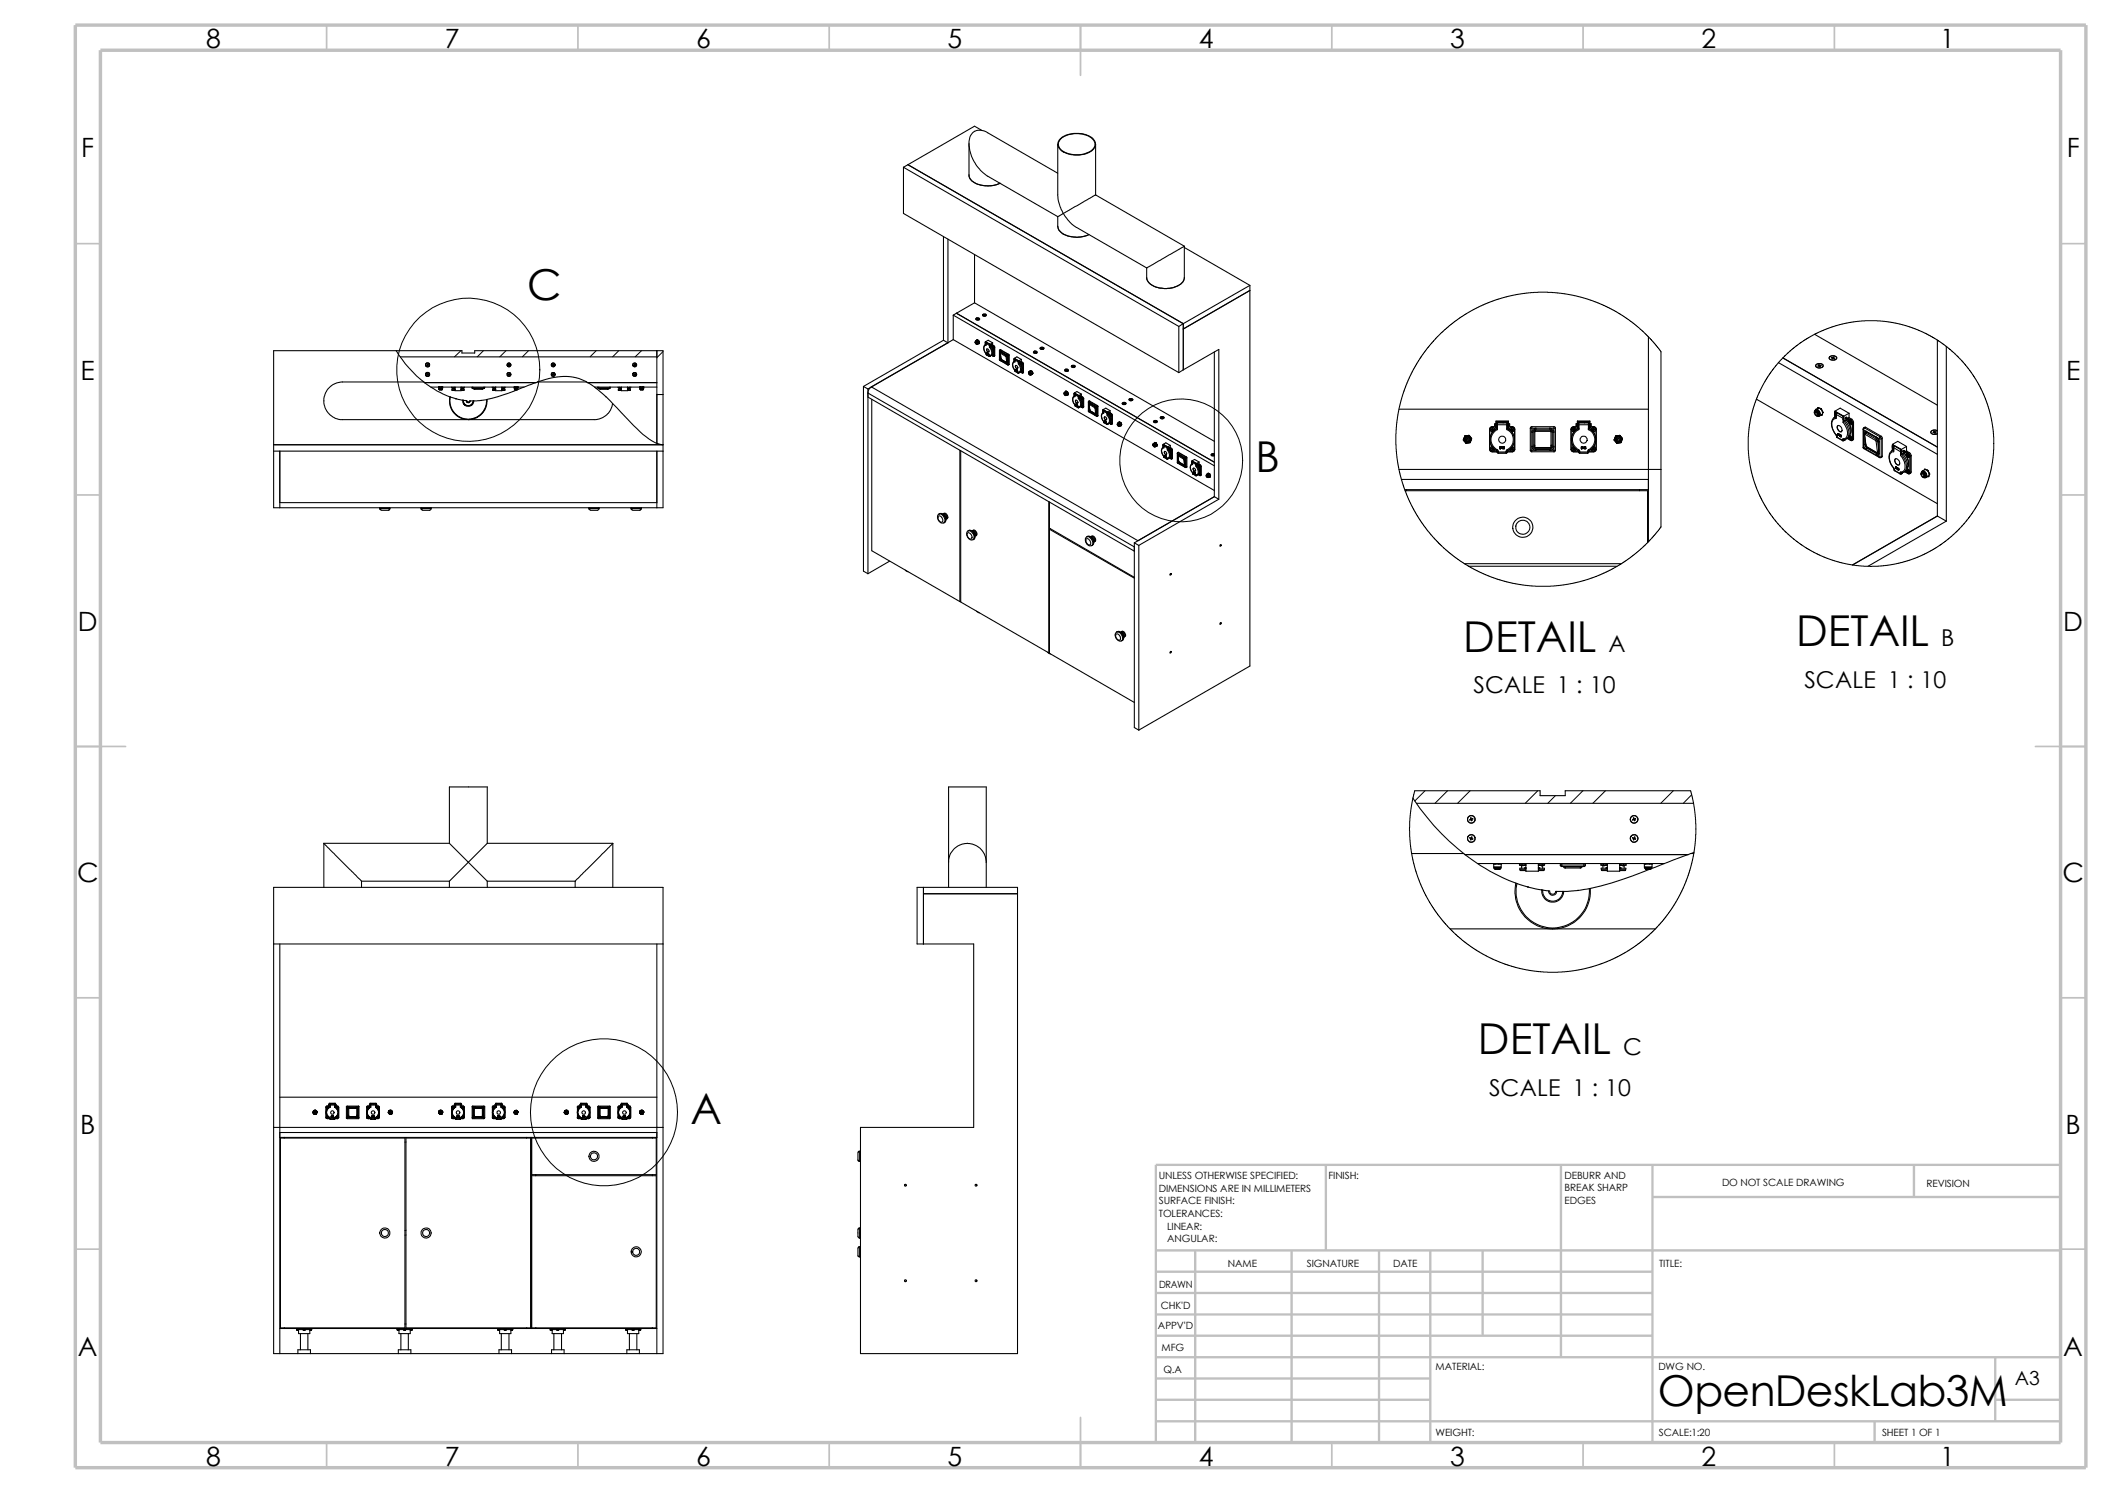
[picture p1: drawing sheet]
<svg xmlns="http://www.w3.org/2000/svg" width="420mm" height="297mm" viewBox="0 0 420 297" stroke-linecap="round" stroke-linejoin="round" font-family="sans-serif">
<defs><g id="words">
<g font-size="8.5">
<text x="104.9" y="59.7">C</text>
<text x="249.8" y="93.9">B</text>
<text x="291.1" y="129.6">DETAIL</text>
<text x="357.3" y="128.5">DETAIL</text>
<text x="294" y="209.8">DETAIL</text>
<text x="137.4" y="223.5">A</text>
<text x="329.8" y="279.7">OpenDeskLab3M</text>
</g>
<g font-size="5.3">
<text x="41" y="9.6">8</text>
<text x="88.5" y="9.6">7</text>
<text x="138.5" y="9.6">6</text>
<text x="188.5" y="9.6">5</text>
<text x="238.5" y="9.6">4</text>
<text x="288.5" y="9.6">3</text>
<text x="338.5" y="9.6">2</text>
<text x="386" y="9.6">1</text>
<text x="16.2" y="31.3">F</text>
<text x="411.2" y="31.3">F</text>
<text x="16" y="75.6">E</text>
<text x="411" y="75.6">E</text>
<text x="15.5" y="125.6">D</text>
<text x="410.5" y="125.6">D</text>
<text x="15.3" y="175.6">C</text>
<text x="410.3" y="175.6">C</text>
<text x="16" y="225.6">B</text>
<text x="411" y="225.6">B</text>
<text x="15.5" y="269.8">A</text>
<text x="410.5" y="269.8">A</text>
<text x="41" y="291.6">8</text>
<text x="88.5" y="291.6">7</text>
<text x="138.5" y="291.6">6</text>
<text x="188.5" y="291.6">5</text>
<text x="238.5" y="291.6">4</text>
<text x="288.5" y="291.6">3</text>
<text x="338.5" y="291.6">2</text>
<text x="386" y="291.6">1</text>
</g>
<g font-size="4.6">
<text x="320" y="129.7">A</text>
<text x="386.2" y="128.6">B</text>
<text x="293.2" y="137.9">SCALE 1 : 10</text>
<text x="359" y="136.8">SCALE 1 : 10</text>
<text x="322.9" y="209.8">C</text>
<text x="296.2" y="218.1">SCALE 1 : 10</text>
</g>
<text font-size="3.9" x="400.9" y="275.5">A3</text>
<g font-size="2">
<text x="230.5" y="234.6">UNLESS OTHERWISE SPECIFIED:</text>
<text x="230.5" y="237.1">DIMENSIONS ARE IN MILLIMETERS</text>
<text x="230.5" y="239.6">SURFACE FINISH:</text>
<text x="264.3" y="234.6">FINISH:</text>
<text x="311.3" y="239.5">EDGES</text>
<text x="311.3" y="234.5">DEBURR AND</text>
<text x="311.3" y="237">BREAK SHARP</text>
<text x="342.6" y="236">DO NOT SCALE DRAWING</text>
<text x="383.3" y="236.2">REVISION</text>
<text x="230.5" y="242.1">TOLERANCES:</text>
<text x="232.2" y="244.6">LINEAR:</text>
<text x="232.2" y="247.1">ANGULAR:</text>
<text x="260" y="252">SIGNATURE</text>
<text x="277.2" y="252">DATE</text>
<text x="330.1" y="252">TITLE:</text>
<text x="230.6" y="256.2">DRAWN</text>
<text x="244.3" y="252.1">NAME</text>
<text x="230.9" y="260.4">CHK'D</text>
<text x="230.4" y="264.5">APPV'D</text>
<text x="231.1" y="268.8">MFG</text>
<text x="231.5" y="273.1">Q.A</text>
<text x="285.6" y="272.5">MATERIAL:</text>
<text x="329.9" y="272.5">DWG NO.</text>
<text x="285.6" y="285.6">WEIGHT:</text>
<text x="330" y="285.6">SCALE:1:20</text>
<text x="374.4" y="285.6">SHEET 1 OF 1</text>
</g>
</g></defs>
<g fill="none" stroke="#c0c0c0" stroke-width=".34">
<path d="M65 5v5M115 5v5M165 5v5M215 5v10M265 5v5M315 5v5M365 5v5M15 48.5h5M410 48.5h5M15 98.5h5M410 98.5h5M15 148.5h10"/>
<path d="M405 148.5h10M15 198.5h5M410 198.5h5M15 248.5h5M410 248.5h5M65 287v5M115 287v5M165 287v5M215 282v10M265 287v5M315 287v5M365 287v5"/>
</g>
<g fill="none" stroke="#c0c0c0" stroke-width=".47">
<path d="M263.8 231.7v17.1M310.6 231.7v38.3M328.8 231.7v55.3M328.8 238.1h81.2M380.8 231.7v6.4M410 231.7h-180v55.3M230 248.8h180M230 253h98.8M230 257.2h98.8M237.8 248.8v38.2M257 248.8v38.2M274.4 248.8v38.2"/>
<path d="M284.6 248.8v38.2M295 248.8v16.9M230 278.5h54.6M230 270h180M230 261.5h98.8M230 265.7h98.8M230 274.2h54.6M397 270v12.7M397 278.5h13M230 282.7h180M373 282.7v4.3"/>
</g>
<path d="M15 5h400v287h-400zM20 10h390v277h-390z" fill="none" stroke="#c0c0c0" stroke-width=".68" stroke-linecap="butt"/>
<g fill="none" stroke="#000" stroke-width=".21">
<path d="M179.7 33.3l54.8 31.6M179.7 33.3v9.2l54.8 31.6M180.6 32.8l54.8 31.6M180.6 32.8l-.9 .5M192.8 34.8a2.54 2.54 0 0 0 2.4 2 5.4 5.4 0 0 0 3.8-.4 5.2 5.2 0 0 1-5.9-.7l-.2-.3zM192.8 28.6v6.2M195.3 25.9l-1.4-.8-13.3 7.7M210.4 28.7v10.2l.5 2.2 .6 1.4M210.4 34.5l-13.9-8.1a2.19 2.19 0 0 0-3.6 1.1 7.8 7.8 0 0 0 3.6 7.6l13.9 8M210.9 27.6a5.5 5.5 0 0 1 6.7 .1 1.6 1.6 0 0 1-.9 2.6 5.6 5.6 0 0 1-5.8-.5 1.4 1.4 0 0 1 0-2.2zM211.1 27.6a5.1 5.1 0 0 1 6.5 .3 1.71 1.71 0 0 1-1.3 2.5 5.2 5.2 0 0 1-5.4-.8l-.3-.6a1.3 1.3 0 0 1 .5-1.4zM218 38.8l-6.5 3.7"/>
<path d="M218 38.8l17.6 10.2M218 28.7v10.1M187.7 47.1v20.6M188.6 47.6v20.6l-.9-.5M193.9 50.6v9.6M210.4 45a2.73 2.73 0 0 0 2.7 2.1l1.8 .1 1.2-.3 .5-.2a5.4 5.4 0 0 1-5.7-.7l-.3-.4zM210.4 43.1v1.9M211.5 42.5l1.3 1.7 1.3 1 14 8.1M211.5 42.5l-1.1 .6M235.6 49v6.2a2.66 2.66 0 0 1-2.5 2.1 4.5 4.5 0 0 1-4.8-1.5l-.2-.5v-2M235.6 49.2l13.1 7.6M235.6 49l-7.5 4.3"/>
<path d="M248.7 57.8l-13.3 7.6M248.7 56.8v75.7l-22.1 12.7M248.7 56.8l-13.3 7.6M54.4 69.8h37.5v.4h2.5v-.4h37.5v31.2h-77.5zM78.8 69.8a23.6 23.6 0 0 0 5.5 6.2M79.6 71h51.1M84.3 76a17.9 17.9 0 0 0 7.8 3.6M84.3 76h-16.1a3.7 3.7 0 0 0-3.8 3.7 3.7 3.7 0 0 0 3.8 3.8h50a3.7 3.7 0 0 0 3.7-3.2M84.5 76.1h22.1M84.9 72.6v.1M85 72.5h.2l-.1 .1 .1 .1-.3-.1zM85 74.5l-.1-.1 .1 .1"/>
<path d="M85.1 74.5l-.1 .1 .1-.3 .1 .2M85.7 77h18.6M87.2 77h.1M87.3 77.3h.8M87.3 77h.8M87.3 77.3h.1M87.3 77h.1M87.3 77v.3M87.3 77.4v.1M87.3 77.3v.1M87.3 77.5h.7M87.3 77.4h.7"/>
<path d="M87.4 77.5h.1M87.4 77.6h.1M87.4 77.6h.5M87.4 77h.1M87.4 77.5h.5M87.5 77.5l-.1 .1M87.5 77h.1M87.8 77h.1M87.9 77.5h.1M87.9 77.6h.1M87.9 77.5v.1M88 77.4v.1"/>
<path d="M88 77.3v.1M88 77.5h.1M88.1 77h.1M88.1 77v.3M88.1 77.3h.1M89.5 79v1.5l.7 1.5 .7 .7 .7 .4 1.6 .4 1.5-.4 1.3-.9 .8-1.5 .1-1.2M89.6 79v1.5l.6 1.4 .6 .7 .6 .4 1.5 .4 1.6-.3 1.2-.8 .5-.6 .4-.7 .2-1.5M89.9 77v.1M89.9 77.1h.2M89.9 77.1h.1M89.9 77.6l.6 .1M89.9 77.6h.6"/>
<path d="M90 77.1v.1M90 77.2h.1M90 77.2h.2M90.1 77.2v.2M90.1 77.1h.1M90.1 77v.1M90.1 77.1h.4M90.2 77.2h.1M90.3 77.2h.1M90.4 77.1l-.1 .1M90.4 77.4h.1M90.4 77.4l.1 .1"/>
<path d="M90.4 77.4h-.5v.2M90.5 77.4h.1M90.5 77.4v.1M90.5 77.5h.1M90.5 77v.7M90.5 77.7h1.2M90.5 77.1l-.2 .1M90.5 77.7h.1M90.5 77.1h.1M90.7 79.3h.1M91.7 77.5h.1M91.8 77.4h.1"/>
<path d="M91.7 77.4h.1M91.7 77v.7M91.7 77.6h.6M91.7 77.7h.1M91.7 77.1h.1M91.8 77.4l-.1 .1M91.8 77.5h.1M91.8 77.5h-.1M91.8 77v.1M91.8 77.4v.1M91.8 77.1h.3M91.8 77.1h.1"/>
<path d="M91.8 77.1l.1 .1M91.9 77.4h.4v.2M91.9 77.4l-.1 .1M91.9 77.1v.1M91.9 77.2h.1M92 77.2h.1M92 77.2h.2M92.1 79.6l.1 .8 .7 .4 .9-.2 .3-.2 .2-.6M92.1 77.2h.1M92.1 79.6h.1M92.1 77.1h.1M92.1 77.1h.3"/>
<path d="M92.1 77v.1M92.2 77.2h.1M92.2 77.2v.2M92.2 79.6l.2 .7 .4 .3 .4 .1 .6-.2 .3-.4v-.3h.2M92.2 79.6l.6 .1M92.3 77.1l-.1 .1M92.3 77.6l-.6 .1M92.4 77v.1M92.4 77.1h.1M92.8 79.7l.4 .4 .4-.3M92.8 79.7v.2l.4 .2 .4-.3M93.6 79.8h.6"/>
<path d="M93.9 77.1l.2 .2M93.9 77l.2 .1M94.1 77.1v.2M94.1 77v.1M94.1 77.3h2.2M94.1 77.1h2.2M94.3 77.3l.1 .1M94.3 77.3h.1M94.4 77.4h1.5M94.4 77.3h.1M94.4 77.3h1.5M94.4 77.3v.1"/>
<path d="M95.6 79.7h.2M95.7 79.7h.1M95.9 77.3v.1M95.9 77.3h.2M95.9 77.3h.1M96.1 77.3l-.2 .1M96.1 77.3h.1M96.3 77v.1M96.3 77.1v.2M96.3 77.1h.1M96.4 77v.1M96.4 77.1l-.1 .2"/>
<path d="M96.8 79.5l-2.5 .3M96.9 79.5h-.1M98 77.1h.1M98 77v.1M98 77.1h.2M98 77.6l.6 .1M98 77.6h.6M98 77.1l.2 .1M98.2 77.2h.1M98.2 77.2v.2M98.2 77v.1M98.2 77.1h.4"/>
<path d="M98.2 77.1h.1M98.3 77.2h.1M98.4 77.2h.1M98.5 77.4h-.5v.2M98.5 77.4l.1 .1M98.5 77.1l-.1 .1M98.5 77.4h.1M98.6 77.1l-.1 .1M98.6 77.4h.1M98.6 77.4v.1M98.6 77.5h.1M98.6 77.7h.1"/>
<path d="M98.6 77.1h.1M98.6 77v.7M99.9 77.4v.1M99.9 77.5h.1M99.9 77.4h.1M99.9 77v.7h-1.3M99.9 77.1h.3M99.9 77.6h.6M99.9 77.1l.1 .1M99.9 77.1h.1M99.9 77.1l.2 .1M100 77.4h.5v.2"/>
<path d="M100 77.4l-.1 .1M100.1 77.2h.1M100.2 77.2h.1M100.2 77.1h.1M100.2 77.1h.3M100.2 77v.1M100.3 77.2h.1M100.3 77.2v.2M100.4 77.1l-.1 .1M100.5 77v.1M100.5 77.1h.1M100.5 77.6l-.6 .1"/>
<path d="M101.1 74.4l.2-.1 .1 .3-.1-.1-.1 .1 .1-.1zM101.1 72.6v.1M101.2 72.5l.1 .2h-.2l.2-.1zM101.3 72.6l.1-.1-.1 .1M102.3 77h.1M102.3 77.3h.1M102.3 77.3h.7M102.4 77.4h.6M102.4 77.5h.6M102.4 77.4v.1M102.4 77.3v.1M102.4 77.5h.1"/>
<path d="M102.4 77.6h.4M102.4 77.6h.5M102.4 77h.1M102.4 77.5h.5M102.4 77.5v.1M102.5 77.5h.1M102.8 77h.1M102.9 77.5h.1M103 77.3v.1M103 77.5h.1M103 77.4v.1M103 77v.3"/>
<path d="M103 77.3h.1M103 77h-.7v.3M103.1 77h.1M106.9 76l-2.9 1.1a39.2 39.2 0 0 1-7.1 2.4M106.9 76a12.2 12.2 0 0 1 8.9-.4l.9 .4M106.9 76h9.8M109.9 74.5l.2-.2 .1 .2-.2 .1zM109.9 72.6v.1M110 72.5l.2 .1v.1h-.3zM116.7 76a19.1 19.1 0 0 1 5.2 4.3M116.9 76.1h13.8M118.3 77h12.4"/>
<path d="M118.6 77.3h.1M118.9 77.1l.2 .2M118.9 77.1h.2M118.9 77v.1M119.1 77v.1M119.1 77.3h2.2M119.1 77.1h2.2M119.1 77.1v.2M119.3 77.3l.1 .1M119.3 77.3h.1M119.4 77.4h1.5M119.4 77.3h.1"/>
<path d="M119.4 77.3h1.5M119.4 77.3v.1M120.5 78.9l.1 .1M120.9 77.3h.1M120.9 77.3v.1M120.9 77.3h.2M121.1 77.3l-.2 .1M121.1 77.3h.1M121.3 77.1v.2M121.3 77v.1M121.3 77.1h.1M121.4 77v.1"/>
<path d="M121.4 77.1l-.1 .2M123 77.1h.2M123 77.1h.1M123 77v.1M123 77.6l.6 .1M123 77.6h.6M123.1 77.1v.1M123.1 77.2h.1M123.2 77.2v.2M123.2 77.2h.1M123.2 77v.1M123.2 77.1h.4"/>
<path d="M123.2 77.1h.1M123.3 77.2h.1M123.4 77.2h.1M123.5 77.1l-.1 .1M123.5 77.4h.1M123.5 77.4l.1 .1M123.5 77.4h-.5v.2M123.6 77.1h.1M123.6 77.4h.1M123.6 77.4v.1M123.6 77.5h.1M123.6 77v.1"/>
<path d="M123.6 77.1l-.2 .1M123.6 77v.7M123.6 77.7h1.2M123.6 77.7h.1M124.9 77.4h.1M124.8 77.4h.1M124.8 77v.7M124.8 77.1h.4M124.8 77.6h.6M124.8 77.1l.2 .1M124.8 77.7h.1M124.8 77.1h.1"/>
<path d="M124.9 77.4v.1M124.9 77.5h.1M125 77.1l.1 .1M125 77.4h.4v.2M125 77.4l-.1 .1M125.1 77.2h.1M125.1 77.2h.2M125.2 77.2h.1M125.2 77.1h.1M125.2 77.1h.3M125.2 77l.1 .4M125.3 77.2h.1"/>
<path d="M125.4 77.1l-.1 .1M125.4 77.6l-.6 .1M125.5 77v.1M125.5 77.1h.1M126.2 72.5l.2 .1v.1l-.3-.1zM126.3 74.5h-.2l.1 .1 .1-.3 .1 .2h-.1M127.3 77h.1M127.3 77v.3M127.3 77.3h.1M127.3 77.3h.8M127.3 77h.8M127.3 77.3v.1"/>
<path d="M127.3 77.5h.1M127.3 77.5h.7M127.3 77.4v.1M127.3 77.4h.7M127.4 77h.1M127.4 77.5h.5M127.4 77.5v.1M127.4 77.5h.1M127.4 77.6h.1M127.4 77.6h.5M127.5 77.5h.1M127.5 77h.1"/>
<path d="M127.8 77h.1M127.9 77.5h.1M127.9 77.6h.1M127.9 77.5v.1M128 77.4v.1M128 77.3v.1M128 77.5h.1M128.1 77.3h.1M128.1 77h.1M128.1 77v.3M130.7 69.8v18.4M130.7 78.5h1.2"/>
<path d="M171.8 76.9l.9 .5M171.8 76.9v36.7l.9 .5M172.7 79l53 30.6M172.7 77.4v36.7M173.4 79.5v30.1l17.6 10.1M187.7 67.7l-15.9 9.2M189.7 67.6l-17 9.8M189.7 62.7l51.9 30M189.7 67.6l51.9 30M189.7 62.7v4.9M190.3 62.3l-.6 .4M190.3 62.3l51.3 29.6"/>
<path d="M193.9 60.2l-3.6 2.1M193.9 60.2l47.7 27.6M194 68.1v-.1a.28 .28 0 0 1 .4 .1 .28 .28 0 0 1-.1 .4l-.1-.1M194.1 67.9a.32 .32 0 0 1 .4 .1 .32 .32 0 0 1-.1 .5M194.1 68l-.1 .2M194.1 68h.1M194.1 68l.2 .1v.4M194.1 67.9l.3 .3v.3M194.1 67.9h.2l.2 .2 .1 .2-.2 .2M194.1 68l.3 .1-.1 .4M194.1 63.4a.36 .36 0 0 1 .5-.2 .36 .36 0 0 1 .2 .4l-.4 .1-.3-.2zM194.1 63.4a.35 .35 0 0 1 .5-.2 .35 .35 0 0 1 .2 .4l-.4 .1z"/>
<path d="M194.1 67.8h.3l.2 .3-.1 .4 .2-.2M194.1 67.9a.37 .37 0 0 1 .4 .1 .37 .37 0 0 1 0 .5M194.2 68.5h.1M194.4 67.6h.1M194.4 67.7l-.3 .1M194.4 67.6v.1M194.4 67.7l.4 .2-.1 .4M194.4 67.6l.2 .1M194.5 63.4l-.1 .1 .2-.1M194.5 63.4l.1 .1M194.5 63.4v.1M194.5 63.5h.1"/>
<path d="M194.6 63.5h.1M194.6 67.7h.1M194.6 63.4v.1M194.6 63.4h.1M194.6 67.7l.1 .1M194.7 67.8h.1M194.7 67.7v.1M194.7 67.7h.1M194.7 67.8v.1M194.7 67.8l.2 .3M194.7 68.4h.1M194.7 68.3v.1"/>
<path d="M194.8 68.4h.1M194.8 68.3v.1M194.8 67.9l.1 .2M194.8 68.3h.1M194.8 68.3l-.1 .1M194.9 68.1h.1M194.9 68.1l-.1 .1M194.9 68.1l-.1 .2M195.5 62.6a.36 .36 0 0 1 .4-.2 .36 .36 0 0 1 .3 .4l-.5 .1-.2-.1zM195.5 62.6l.2-.1a.27 .27 0 0 1 .4 0 .27 .27 0 0 1 .1 .3 .27 .27 0 0 1-.4 .1l-.3-.2zM195.7 62.6l.3 .1zM195.8 62.7v.1"/>
<path d="M195.9 62.6v.1M195.9 62.6l-.1 .2M196 68.7a1.2 1.2 0 0 0 .2 1.7M196 68.7h.1M196 62.7h.1M196 68.1h.1M196 68.3h.1M196 68.3l.2 .2M196 68.6v.1M196 68v.6M196 68l.6-.3 .9 .5M196 68l.9 .5"/>
<path d="M196 68h.1M196.1 68h.1M196.1 68v.1M196.1 68.3l.1 .2M196.1 68.1h.1M196.1 68.3h.1M196.1 68l.7 .5M196.1 68v.3M196.2 70.4v.1M196.2 70.3v.1M196.2 68.6l-.2 .1M196.2 70.3l.1 .2"/>
<path d="M196.2 68.3l-.1 .4a1.02 1.02 0 0 0 .1 1.6M196.2 68.5l-.2 .1M196.2 68.3l.6 .4M196.2 70.5l.1 .1M196.2 70.5h.1M196.3 68.1l-.1 .2M196.3 70.6l.5 .3M196.3 70.5v.1M196.3 69.5a.31 .31 0 0 1 .4 .1 .31 .31 0 0 1-.1 .4l-.3-.3zM196.3 69.4v.3l.4 .3M196.4 70.2v.1M196.4 70.4h.3"/>
<path d="M196.4 70.2v.2M196.4 70.4h.1M196.4 70.3h.1M196.4 70.3v.1M196.4 70.3l.3 .2M196.5 70.3v.1M196.5 70.3h.1M196.5 70.3l-.1 .1M196.5 70.4l.2 .1M196.5 70.4l.1 .1M196.6 70.4h.1M196.6 70.4h-.1"/>
<path d="M196.6 70.4l.1 .1M196.8 70.9h.1M196.8 70.8h.1M196.8 70.8v.1M196.8 69.1a.97 .97 0 0 1 .1 1.6M196.8 68.5h.1M196.8 68.8h.1M196.8 68.8l.2 .1M196.8 68.5v.6M196.9 70.7l-.1 .1M196.9 69a1.2 1.2 0 0 1 .2 1.7M196.9 68.5h.1"/>
<path d="M196.9 68.8h.1M196.9 68.8l.2 .1M196.9 70.9h.1M196.9 69l-.1 .1M196.9 70.8h.2M196.9 68.5v.3M196.9 70.8v.1M197 70.8h-.1M197 68.9l-.1 .1M197.1 68.9a1.21 1.21 0 0 1 .2 1.8M197.1 70.8l-.2 .1M197.1 68.9h.1"/>
<path d="M197.1 68.6h.1M197.1 68.7h.1M197.1 68.6v.1M197.1 70.7h-.2M197.1 68.7l.1 .1M197.1 68.6l.1 .1M197.2 68.6h.1M197.2 68.6l-.1 .1M197.2 68.7v.1M197.3 70.7h-.2M197.3 70.7l.3 .2M197.3 68.6l-.1 .1"/>
<path d="M197.3 68.6l-.1 .2M197.4 68.8h.1M197.4 68.7v.1M197.4 68.8l-.3 .1M197.4 68.7l-.3 .2M197.4 68.7l.2 .2M197.4 68.7l.3 .1M197.4 68.7h.1M197.4 68.9h.3v.4l-.2-.1zM197.5 70.5h.1M197.5 70.5v.1M197.5 69v.1"/>
<path d="M197.5 69h.1M197.5 68.2l-.6 .3M197.5 68.2v.4M197.5 68.6l-.1 .1M197.5 68.6l.2 .2M197.5 68.6h.1M197.5 70.7h.1M197.5 69.1l.1 .1M197.5 70.6h.1M197.5 70.6v.1M197.5 69.1h.1M197.5 68.9h.1"/>
<path d="M197.6 69.1h.1M197.6 69h-.1M197.6 69.1h-.1M197.6 69l-.1 .1M197.6 69.1v.1M197.6 70.7h.1M197.6 69v.1M197.6 69h.1M197.6 69.2h.1M197.6 70.2l.1-.5-.5-.9 .5 .8-.1 .7M197.6 70.6h.1M197.6 70.9h.1"/>
<path d="M197.6 70.6l-.1 .1M197.6 70.4l.1 .4-.3-.1 .3 .1-.2-.4M197.6 68.9l.2 .2M197.6 70.6v.1M197.7 68.8l.1 .3M197.7 70.7h-.1M197.7 68.8l-.1 .1M197.7 70.7v.1M197.7 69.2v.1M197.7 68.8h.1M197.7 68.8l.2 .3M197.8 69.1v1.7"/>
<path d="M197.8 69.1h.1M197.8 70.8h.1M197.8 70.8l-.2 .1M197.8 70.8v.1h-.2M197.9 70.7l-.1 .2M197.9 69.1h-.1M197.9 70.7l-.1 .1M197.9 69.1v1.6M198.8 69.8h.1M198.8 71.5l.1 .1M198.8 69.8v1.7M198.8 71.5l.1 .2"/>
<path d="M198.9 71.6v.1M198.9 69.8l.3 .2M198.9 71.6l.3 .2M198.9 69.8v1.8M198.9 69.6l-.1 .2M198.9 69.6h.1M198.9 71.7l1.6 .9M199 70.3h.1M199 70.3l.1 1M199 69.6l1.6 .9M199 69.6l-.1 .2M199.1 71.3h-.2l.3 .5"/>
<path d="M199.1 71.3l.2 .4M199.1 70.1l-.1 .2M199.1 70.1h.1M199.1 70.1h.2h-.2M199.1 70.7v.6M199.1 70.3l1 .6M199.1 71.3h.1M199.1 69.6h-.2M199.1 69.6h-.1M199.1 69.6l1.6 .9M199.1 71v.3M199.1 71.3l.2 .3"/>
<path d="M199.1 70.1v.2M199.1 71.4l.1 .1M199.1 71.3v.1M199.1 70v.1M199.1 70.1l1.1 .6M199.1 71.3l.1 .2M199.2 70l-.1 .1M199.2 71.5h.1M199.2 70l1 .7M199.2 71.8l1 .5M199.2 70l-.2-.1-.1 .2h.1M199.2 71.5l1.1 .6"/>
<path d="M199.3 71.7l-.1 .1M199.3 71.7l.9 .5M199.3 71.6l1 .6M199.3 71.6v.1M200.1 70.9l.1 .1M200.2 70.6l.2 .4zM200.2 70.6l.2 .1M200.2 71l.1 1M200.2 72.3l.2 .2M200.2 71h.1M200.2 70.7l.1 .3M200.2 70.7l-.1 .2"/>
<path d="M200.2 72.2v.1M200.2 72.2h.1M200.3 72.1h.1M200.3 72.2h.1M200.3 71l.1 1h-.1M200.3 70.7h-.1M200.3 72v.1M200.3 72.1l.1 .1-.1-.1M200.4 72.1v.2l-.2-.1M200.4 72.1v.3l-.2-.1M200.4 71v1.1M200.4 70.9l-.1 .1"/>
<path d="M200.4 72.5l.1 .1M200.4 70.7v1.8M200.4 70.7h.3M200.4 72.5h.3M200.5 72.6h.1M200.6 70.5l-.2 .2M200.6 70.5l.1 .2M200.7 72.5l-.1 .1M200.7 70.7v1.8M200.7 70.5h-.1M200.7 70.5l.1 .2M200.8 72.5l-.2 .1"/>
<path d="M200.8 70.7h-.1M200.8 70.7v1.8M200.8 72.5h-.1M201.7 72h.1M201.7 72a1.33 1.33 0 0 0 .2 1.7M201.8 71.4h.1M201.8 71.4v.5M201.8 71.6h.1M201.8 71.6l.1 .2M201.8 71.3v.3M201.8 71.3l.5-.3 .9 .5M201.8 71.3l.8 .5"/>
<path d="M201.8 71.3h.1M201.8 71.3v.1M201.8 71.4l.8 .4M201.8 71.4v.2M201.9 73.7l.1 .1M201.9 73.6v.1M201.9 73.6l.1 .2M201.9 71.9l-.2 .1M201.9 71.6v.4a.82 .82 0 0 0-.2 1.4l.2 .2M201.9 71.8l-.2 .2M201.9 71.6l.7 .4M202 73.8h.1"/>
<path d="M202 73.8v.1M202 71.4l-.1 .2M202 73.9l.6 .3M202 72.8a.31 .31 0 0 1 .4 .1 .31 .31 0 0 1-.1 .4l-.3-.3zM202.1 72.7v.5l.3 .1M202.1 73.6h.1M202.2 73.6h.1M202.2 73.6v.1M202.2 73.7h.1M202.2 73.5l-.1 .2M202.3 73.7h.1M202.3 73.6v.2h.1"/>
<path d="M202.3 73.6v.1M202.4 73.6l-.2 .1M202.4 73.7h.1M202.4 73.7h-.1M202.5 74.2h.1M202.5 74.1v.1M202.5 74.1h.1M202.6 74.2h.1M202.6 71.8h.1M202.6 74l-.1 .1M202.6 72.1h.1M202.6 72.1l.1 .1"/>
<path d="M202.6 71.8v.6M202.6 74l.1 .1M202.6 72.4a1.07 1.07 0 0 1 .1 1.6h-.1M202.6 72.1l.2 .1M202.6 72.3v.1M202.6 74.1h.2M202.6 71.8v.3M202.6 74.1v.1M202.6 72.3a1.27 1.27 0 0 1 .3 1.7M202.7 74.1h-.1M202.7 72.2l-.1 .1M202.8 74.1v.1"/>
<path d="M202.8 74.1l-.2 .1M202.8 72.2h.1M202.8 72h.1M202.8 72.2a1.24 1.24 0 0 1 .2 1.8h-.1M202.9 71.9v.1M202.9 71.9h.1M202.9 72v.1M202.9 72.1h.1M202.9 74l-.2 .1M202.9 71.9v.2M202.9 72.1l.5 1-.1 .5M202.9 72.2l.5 .8-.1 .5"/>
<path d="M203 71.9l-.1 .1M203 71.9l-.1 .2M203 74l.4 .2M203.1 72.1h.1M203.1 72h.1M203.1 72.1l-.3 .1M203.1 72v.1M203.1 72l.3 .2M203.1 72l.3 .1M203.2 72.2h.1a.22 .22 0 0 1 .2 .2 .22 .22 0 0 1-.3 .2 .22 .22 0 0 1 0-.3zM203.2 73.9h.1M203.2 72.3v.1"/>
<path d="M203.2 72.2h.1M203.2 72.3h.1M203.2 71.5l-.6 .3M203.2 71.5v.4M203.2 71.9l-.1 .1M203.2 71.9l.3 .2M203.2 71.9h.1M203.2 72.4h.1M203.2 73.9v.1M203.2 74h.1M203.2 73.7l.3 .4h-.2l-.1-.2M203.3 74h.1"/>
<path d="M203.3 72.3h.1M203.3 72.4h.1M203.3 73.9h.1M203.3 72.3v.1M203.3 72.4v.1M203.3 73.9v.1M203.3 73.7l.1 .4-.2-.2M203.3 73.9l-.1 .1M203.4 74h.1M203.4 72.1v.1M203.4 72.1l.1 .3M203.4 74.2h.1"/>
<path d="M203.4 72.4h-.1M203.4 72.2l.1 .2M203.5 72.1l.1 .3M203.5 72.1h-.1M203.5 74l-.1 .1M203.5 72.5l-.1 .1M203.5 74.1l-.1 .1M203.5 72.4h.1M203.5 74.1h.1M203.5 72.4v1.7M203.6 74l-.1 .2M203.6 72.4h-.1"/>
<path d="M203.6 74l-.1 .1M203.6 72.4v1.6M204.6 74.2a.24 .24 0 0 1 .4 0 .24 .24 0 0 1-.2 .3h.1M204.6 74.1a.22 .22 0 0 1 .4 .2 .2 .2 0 0 1-.3 .2zM204.7 74.1l.2 .2v.2M204.7 74l.3 .2v.4M204.7 74h.3l.1 .5M204.7 74.1l-.1 .2M204.7 74.1h.1M204.7 74a.32 .32 0 0 1 .4 .1 .32 .32 0 0 1-.1 .5M204.7 74h.3l.1 .2v.3M204.9 74.5h.1"/>
<path d="M205 73.7v.1M205 73.8l-.2 .1 .3 .3v.4M205 73.7h.1M205 73.8h.1M205 73.8l.3 .2 .1 .2v.3M205 73.7l.1 .1M205 73.7l.3 .1M205.2 73.8l.1 .1M205.3 73.9h.1M205.3 73.8v.1M205.3 73.8h.1M205.3 74.5h.1"/>
<path d="M205.3 73.9l.1 .1M205.3 73.9l.2 .3M205.4 74.5h.1M205.4 74.5l-.4 .1M205.4 74.1v.1M205.4 74.4v.1M205.5 74.2h.1M205.5 74.3h.1M205.4 74.3h.1M205.4 74.2v.1M205.5 74.2l-.1 .1M205.5 74.3l-.1 .2"/>
<path d="M205.6 70a.36 .36 0 0 1 .4-.2 .36 .36 0 0 1 .3 .4l-.5 .1zM205.6 70a.33 .33 0 0 1 .4-.2 .33 .33 0 0 1 .2 .4l-.4 .1zM206 70l-.2 .1 .3-.1M206 70v.1M206 70.1h.1M206.1 70l-.1 .1M206.1 70v.1M207 69.2l.2-.1a.28 .28 0 0 1 .4 0 .28 .28 0 0 1 0 .4 .28 .28 0 0 1-.4 0l-.3-.2zM207 69.2l.3-.1a.27 .27 0 0 1 .3 .1 .27 .27 0 0 1 0 .3 .27 .27 0 0 1-.4 0l-.2-.1zM207.3 69.3h-.2h.2M207.3 69.3v.1M207.3 69.3h.2z"/>
<path d="M207.3 69.3h.1M211.7 78.3v-.1a.24 .24 0 0 1 .4 .1 .24 .24 0 0 1-.2 .4v-.1M211.7 78.2l.2 .1 .1 .3-.2-.1zM211.8 78.1a.34 .34 0 0 1 .4 .1 .34 .34 0 0 1-.1 .5M211.8 78.2l.2 .1v.4M211.8 78.1l.2 .1 .1 .5M211.8 78.2l-.1 .2M211.8 78.2h.1M211.8 73.6a.34 .34 0 0 1 .5-.2 .34 .34 0 0 1 .2 .4h-.5zM211.8 78l.5 .3-.1 .4 .2-.2M211.8 78.1l.4 .2-.1 .4M211.8 78.1h.1"/>
<path d="M211.8 73.6a.36 .36 0 0 1 .5-.2 .36 .36 0 0 1 .2 .4l-.5 .1zM211.9 78.7h.1M212 78.6v.1M212 77.9h.1M212 77.9l-.2 .1M212 77.9h.3l.1 .2v.4M212.1 77.9h.1M212.1 77.8v.1M212.1 77.8h.1M212.1 77.8l-.1 .1M212.1 77.9h.2M212.2 73.6v.1"/>
<path d="M212.2 73.7h.1M212.3 77.9h.1M212.3 73.6l-.3 .1h.2M212.3 73.6l-.1 .1M212.3 73.6v.1M212.3 77.9l.1 .1M212.4 77.9v.1M212.4 77.9h.1M212.4 78.6h.1M212.4 78v.1M212.4 78.5v.1M212.4 78l.2 .3"/>
<path d="M212.4 78h.1M212.4 78.5h.1M212.5 78.5v.1M212.5 78.1v.2M212.5 78.3h.1M212.5 78.3v.1M212.6 78.3h.1M212.6 78.3l-.1 .2M213.2 72.8l.2-.1a.28 .28 0 0 1 .4 0 .28 .28 0 0 1 0 .4 .28 .28 0 0 1-.4 0l-.3-.2zM213.2 72.8h.7a.32 .32 0 0 1-.3 .3 .32 .32 0 0 1-.4-.3zM213.5 73h.1M213.5 72.9h-.1h.3"/>
<path d="M213.5 72.9v.1M213.6 72.8l.1 .1M213.6 72.8l-.1 .1M213.6 72.8v.1M213.7 78.9a1.2 1.2 0 0 0 .2 1.7M213.7 72.9h.1M213.7 78.2h.1M213.7 78.3h.1M213.7 78.4v.4M213.7 78.5h.1M213.7 78.5l.2 .2M213.7 78.8v.1"/>
<path d="M213.7 78.2v.6M213.7 78.2l.5-.3 .9 .5M213.7 78.2l.9 .5M213.8 78.3h.1M213.8 78.5h.1M213.8 78.5l.1 .2M213.8 78.3v.2M213.8 78.2v.1M213.8 78.3l.7 .4M213.8 78.2l.7 .5M213.9 78.8l-.2 .1M213.9 78.5v.4a.9 .9 0 0 0-.1 1.5l.1 .1"/>
<path d="M213.9 78.7l-.2 .1M213.9 78.5l.6 .4M214 78.3l-.1 .2M214 79.6a.35 .35 0 0 1 .4 .2 .35 .35 0 0 1-.1 .4l-.3-.1zM214 79.6v.3l.4 .3M214.5 78.7h.1M214.5 79h.1M214.5 79l.1 .2M214.5 78.7v.6M214.5 79.3l.5 .9a.52 .52 0 0 1-.5 .7M214.6 78.7h.1M214.6 79h.1"/>
<path d="M214.6 78.7v.3M214.6 79l.2 .1M214.6 79.2l-.1 .1M214.6 79.2a1.2 1.2 0 0 1 .2 1.7M214.6 79v.1h.2M214.8 79.1a1.31 1.31 0 0 1 .2 1.8M214.8 78.9h.1M214.8 78.8l.1 .1M214.8 78.8v.1M214.8 79.1h.1M214.8 78.8h.1M214.8 78.9l.1 .1"/>
<path d="M214.9 78.8h-.1M214.9 78.9v.1M214.9 78.8h.1M214.9 78.8l-.1 .1M214.9 79l.4 .8-.1 .6M214.9 79l.4 .8-.1 .7M214.9 78.8v.1M214.9 78.8v.2M215 78.9h.1M215 79h.1M215 79l-.2 .1M215 78.9v.1"/>
<path d="M215.1 78.9h-.1M215.1 78.9h.1M215.1 78.9v.1M215.1 78.9l.2 .2M215.1 78.9l.2 .1M215.1 79.1a.2 .2 0 0 1 .3 .1 .2 .2 0 0 1-.1 .3zM215.1 78.8h.1M215.1 78.4l-.5 .3M215.1 78.4v.4M215.1 78.8v.1M215.1 78.8l.3 .2M215.2 79.2v.1"/>
<path d="M215.2 79.2h.1M215.2 79.1h.1M215.2 79.3h.1M215.2 79.3v.1M215.3 79.3h.1M215.3 79.2v.1M215.3 79.2h.1M215.3 79.2h-.1M215.3 79.3l-.1 .1M215.3 79.3h-.1M215.3 79v.1M215.3 79l.2 .3"/>
<path d="M215.3 79.1l.2 .2M215.4 79.5h.1M215.4 79h-.1M215.4 79l.2 .3M215.4 79.4v.1M215.5 79.3v1.7M215.5 79.3h.1M215.6 79.3h-.1M215.6 79.3v1.6M216.5 80h.1M216.5 80v1.7M216.6 79.8h.1"/>
<path d="M216.6 79.8l-.1 .2M216.7 79.8l-.1 .2M216.7 79.8l1.5 .9M216.8 79.8h-.2M216.8 79.8h-.1M216.8 79.8l1.6 .9M224.6 79.5a.35 .35 0 0 1 .4-.2 .35 .35 0 0 1 .3 .3l-.4 .1zM224.7 79.4l.3-.1a.27 .27 0 0 1 .3 .1 .27 .27 0 0 1 0 .3 .27 .27 0 0 1-.4 0l-.3-.2zM224.8 79.5h.2M224.8 79.5h.1M225 79.5v.1M225 79.4h.1"/>
<path d="M225 79.4v.1M225.1 79.4l.1 .1-.2 .1M234.5 64.9v9.2M235.4 73.6l7.1-4.1v29.8M235.4 64.4v9.2M235.4 64.4l-.9 .5M235.4 73.6l-.9 .5M241.6 70v28.8M328 67v40.8M330.5 70v34.8M349.5 79.4l35.9 20.8M353.8 72.1l31.6 18.3"/>
<path d="M354.7 71.2l30.7 17.7M361 66.5l24.4 14.1M361.2 72.6l.3-.2a.8 .8 0 0 1 1.2 .4 .86 .86 0 0 1-1.5-.1zM361.3 72.6a.9 .9 0 0 1 1.4 .2 .84 .84 0 0 1-1.5-.1zM361.9 72.6l-.2 .3 .2-.1 .1 .1M361.9 72.6l.1 .1M361.9 72.6v.2M362 72.7v.2M362 72.8l.2 .1h-.2M362 72.8v.1M362.2 72.7l-.2 .1M362.2 72.7h-.2"/>
<path d="M362.2 72.7h.1M364.1 71a.86 .86 0 0 1 1.3 .2 .95 .95 0 0 1-1.5 0zM364.1 71l.1-.1a.75 .75 0 0 1 1.2 .5 .84 .84 0 0 1-1.5-.3zM364.6 71.2l-.2-.1 .2 .1-.1 .2 .5-.2h-.3M364.6 71.2v.2M364.7 71v.2M364.7 71l-.1 .2M385.4 67.6v35.1M387.2 68.9v34.8M54.4 89.7h77.5M55.7 89.7v11.3M55.7 100h75"/>
<path d="M121.9 80.3l.9 .9a39.4 39.4 0 0 0 6.9 6.5l.9 .5 1.3 .3h-77.5M130.7 89.7v11.3M191 89.6v30.1M191.1 89.7v30.1l17.6 10.1M208.7 99.8v30.1M208.8 99.9v5.2l16.9 9.8M213.9 80.6v.1M213.9 80.5v.1M213.9 80.5l.1 .2M213.9 80.7h.1M213.9 80.7l.1 .1M214 80.8h.1"/>
<path d="M214 80.8l.5 .3M214 80.7v.1M214.1 80.5h.1M214.1 80.6h.1M214.1 80.5v.1M214.1 80.4v.2M214.2 80.5v.1M214.2 80.5h.1M214.2 80.5l-.1 .1M214.2 80.6l.1 .1M214.2 80.6h.2M214.2 80.5v.2h.2"/>
<path d="M214.3 80.5l-.2 .1M214.3 80.6l.1 .1M214.4 80.6h-.2M214.5 81h.1M214.5 81.1h.1M214.5 81v.1M214.5 80.9v.1M214.5 80.9l.1 .1M214.6 81h.1M214.6 81.1h.1M214.6 81h.2M214.6 81v.1"/>
<path d="M214.8 81l-.2 .1M214.8 80.9l-.2 .1M215 80.9h-.2M215 80.9l.3 .2M215.2 80.8h.1M215.2 80.8v.1M215.2 80.9h.1M215.2 80.8l.1 .1M215.2 80.6l.2 .4-.3-.1a.15 .15 0 0 0 .2 .1 .15 .15 0 0 0 .1-.1l-.1-.3M215.3 80.9h.1M215.3 80.9h-.1M215.3 81.1h.1"/>
<path d="M215.3 80.8h-.1M215.3 80.8l-.1 .1M215.4 80.9v.1M215.5 81l-.2 .1M215.5 81h.1M215.6 80.9l-.2 .2M215.6 80.9l-.1 .1M216.5 81.7l.1 .1M216.5 81.7l.1 .2M216.6 81.8v.1M216.6 80l.3 .2M216.6 81.8l.3 .2"/>
<path d="M216.6 80v1.8M216.6 81.9l1.5 .9M216.7 80.5h.1M216.7 80.5l.1 1M216.7 81.5h-.1v.2l.3 .3M216.7 81.5l.2 .4M216.7 80.9v.6M216.7 81.5h.1M216.7 80.3v.2M216.7 80.3h.1M216.7 81.2v.3M216.7 80.5l1.1 .6"/>
<path d="M216.7 81.5l.3 .3M216.8 80.2h.1M216.8 80.2l-.1 .1M216.8 81.5v.2M216.8 80.3l1 .7M216.8 80.3l-.1 .2M216.8 81.7h.1M216.9 80.2l-.2-.1-.1 .2 .2-.1M216.9 80.2h.1M216.9 81.7h.1M216.9 80.3h.1M216.9 80.2l1 .6"/>
<path d="M216.9 80.2l.9 .6M216.9 81.7l1 .6M216.9 82l.9 .5M216.9 81.9v.1M216.9 80.3h-.2M216.9 81.7l1.1 .6M216.9 80.3l1.1 .6-.2 .1M216.9 81.9l1 .5M217 81.8l1 .6M217 81.8l-.1 .1M217.8 81.1v.1M217.8 80.8h.1"/>
<path d="M217.8 80.8l.3 .1M217.8 81.2l.2 1M217.8 82.5l.3 .2M217.8 80.8l.3 .4M217.8 81l.2 .2M217.8 81.2h.2M217.8 81v.1M217.9 80.8l.2 .4M218 82.3h.1M217.9 82.4h.1M217.9 82.4l-.1 .2M218 82.4h.1"/>
<path d="M218 81.2l.1 1h-.1M218 82.2v.1M218.1 81.1l-.1 .1M218.1 82.3l-.2 .1M218.1 82.3h-.1M218.1 82.3v.3h-.3M218.1 81.2v1.1M218.1 82.7v.1M218.1 80.9v1.8M218.1 82.8h.2M218.1 80.9h.3M218.1 82.7h.3"/>
<path d="M218.2 80.7l-.1 .2M218.2 80.7l.2 .2M218.4 82.7l-.1 .1M218.4 80.9v1.8M218.4 80.7h-.2M218.4 80.7v.2M218.4 80.9h.1M218.4 82.7h.1M219.4 82.2a1.2 1.2 0 0 0 .2 1.7M219.4 82.2h.1M219.5 81.7h.1M219.5 81.8h.1"/>
<path d="M219.5 81.8l.1 .2M219.5 82.1l-.1 .1M219.5 81.5v.6M219.5 81.5l.5-.3 .9 .5M219.5 81.5l.8 .5M219.5 81.8v.1M219.5 81.5h.1M219.5 81.6h.1M219.5 81.9l.1 .1M219.5 81.6l.8 .4M219.5 81.6v.3M219.5 81.9h.1"/>
<path d="M219.6 83.9v.1M219.6 83.8v.1M219.6 82.1l-.2 .1M219.6 83.8l.1 .2M219.6 81.8v.4a.9 .9 0 0 0-.1 1.5l.1 .1M219.6 82l-.1 .1M219.6 81.8l.7 .4M219.6 84l.1 .1M219.7 84h.1M219.7 81.6l-.1 .2M219.7 84.1l.5 .3M219.7 83a.31 .31 0 0 1 .4 .1 .31 .31 0 0 1-.1 .4l-.3-.3z"/>
<path d="M219.8 82.9l-.1 .3 .2 .3h.2M219.8 83.8h.1M219.8 83.9h.1M219.8 83.8v.1M219.8 83.8v.1h.3M219.9 83.8v.1M219.9 83.8h.1M219.9 83.8l-.1 .1M219.9 83.8l-.1-.1v.2M220 83.9h.1M220 84v-.2v.2h.1M220 83.8l-.2 .1"/>
<path d="M220.1 83.9v.1M220.2 84.4h.1M220.2 84.3h.1M220.2 84.3v.1M220.3 82.6a1.04 1.04 0 0 1 .1 1.6h-.1M220.3 82h.1M220.3 82.3h.1M220.3 82.3l.1 .1M220.3 82v.6M220.3 84.2v.1M220.3 84.2l-.1 .1M220.3 82.5a1.2 1.2 0 0 1 .3 1.7"/>
<path d="M220.3 82.3l.2 .1M220.3 84.4h.1M220.3 82.5v.1M220.3 82v.3M220.3 84.3v.1M220.4 84.3h-.1M220.4 82.4l-.1 .1M220.5 82.4a1.2 1.2 0 0 1 .2 1.8M220.5 84.3h-.2M220.5 84.3l-.1 .1M220.5 84.3l-.2 .1M220.5 84.3h.1"/>
<path d="M220.5 82.4h.1M220.6 82.1h.1M220.5 82.2l.1 .1M220.5 82.1h.1M220.5 82.2h.1M220.5 82.1l.1 .2M220.5 82.1v.1M220.6 82.3h.1M220.6 84.2l-.3 .1M220.6 82.1v.1M220.6 82.2v.1M220.6 82.1l-.1 .1"/>
<path d="M220.6 82.3l.5 .9-.1 .6v-.7l-.4-.7M220.7 84.2h-.1M220.7 84.2l.3 .2M220.7 82.1l-.1 .1M220.7 82.1l-.1 .2M220.8 82.3h.1M220.8 82.3l-.3 .1M220.8 82.2v.1M220.8 82.2l.2 .2M220.8 82.2l.2 .1M220.8 82.2h.1M220.9 82.1l-.1 .1"/>
<path d="M220.9 81.7l-.6 .3M220.9 81.7v.4M220.9 82.1h.1M220.9 82.4l.2 .2v.2l-.2-.1zM220.9 84.1h.1M220.9 82.5v.1M220.9 82.5h.1M220.9 82.1l.2 .2M220.9 84.2h.1M220.9 82.6h.1M220.9 84.1v.1M220.9 82.6v.1"/>
<path d="M220.9 83.9l.2 .4-.2-.1 .2 .1-.1-.4M220.9 82.4h.1M221 84.2h.1M221 84.2h-.1M221 82.6l-.1 .1M221 82.6h.1M221 82.6h-.1M221 84.4h.1M221 84.1h.1M221 84.1l-.1 .1M221 82.4l.2 .3M221 84.1v.1"/>
<path d="M221 82.3v.1M221 82.3l.2 .4M221.1 84.3h.1M221.1 82.3l.2 .3M221.1 84.2v.1M221.1 82.7v.1M221.1 82.3h-.1M221.2 82.7h.1M221.2 84.3h.1M221.2 82.7v1.6M221.2 84.3l-.2 .1M221.3 84.2l-.2 .2"/>
<path d="M221.3 82.6l-.1 .1M221.3 84.2l-.1 .1M221.3 82.6v1.6M222.3 84.4a.24 .24 0 0 1 .4 0 .24 .24 0 0 1-.2 .4M222.3 84.4a.21 .21 0 0 1 .3 .1 .21 .21 0 0 1-.1 .3zM222.3 84.3l.3 .2v.3M222.3 84.3v.2M222.3 84.3l.4 .2-.1 .3M222.4 84.2a.31 .31 0 0 1 .4 .2 .31 .31 0 0 1-.1 .4M222.4 84.2h.1l.3 .2v.4M222.4 84.2l.3 .2v.4M222.4 84.2l.4 .2v.4"/>
<path d="M222.5 84.8h.1M222.7 84l.3 .2 .1 .5M222.7 83.9h.1M222.7 83.9v.1M222.7 84l-.3 .2h.2l.2 .2v.4l.3-.1M222.7 84h.1M222.7 83.9l.1 .1M222.7 83.9l.3 .1M222.8 84.8h-.1M222.9 84v.1M222.9 84.1h.1M223 84.1h.1"/>
<path d="M223 84v.1M223 84.1l.1 .1M223 84.1l.1 .3M223 84l-.1 .1M223 84.7h.1M223.1 84.7h.1M223.1 84.3v.1M223.1 84.6v.1M223.1 84.4h.1M223.1 84.5h.1M223.1 84.5v.2M223.1 84.4v.1"/>
<path d="M223.2 84.4h.1M223.2 84.4l-.1 .1M223.3 80.2a.35 .35 0 0 1 .4-.2 .35 .35 0 0 1 .2 .4l-.4 .1zM223.3 80.2l.5-.1a.21 .21 0 0 1 .2 .3 .21 .21 0 0 1-.3 .1l-.4-.1zM223.6 80.3h.1M223.6 80.2v.1M223.6 80.2l.1 .1M223.8 80.2l-.1 .1M223.8 80.2l-.2 .1M223.8 80.2v.1M229.4 88.5v-.1a.25 .25 0 0 1 .4 .1 .25 .25 0 0 1-.2 .4l-.1-.1M229.4 88.4l.3 .2v.3"/>
<path d="M229.4 88.4l.3 .2v.3l-.3-.2zM229.4 88.4v.2M229.4 88.4l.3 .1v.4M229.4 88.3a.31 .31 0 0 1 .5 .1 .31 .31 0 0 1-.2 .5M229.4 88.3a.33 .33 0 0 1 .5 .2 .33 .33 0 0 1-.2 .4M229.4 88.3l.3 .1v.5M229.5 83.8a.35 .35 0 0 1 .4-.2 .35 .35 0 0 1 .3 .4l-.5 .1zM229.5 88.3l.3 .1v.5M229.5 83.8l.5-.1a.21 .21 0 0 1 .2 .3 .21 .21 0 0 1-.3 .1l-.4-.1zM229.6 88.9h.1M229.7 88.1h.1M229.7 88l.1 .1"/>
<path d="M229.7 88h.1M229.7 88.1l-.2 .1 .4 .2v.5l.2-.2M229.7 88v.1M229.7 88.1h.3l.2 .3-.1 .3M229.8 88.1h.1M229.8 88.1h.2M229.8 83.8l.1 .1M229.8 83.8l-.1 .1h.2M229.8 83.8v.1M229.9 83.9h.1M230 88.1h.1M230 83.8l-.1 .1"/>
<path d="M230 83.8v.1M230 88.1v.1M230 88.2l.1 .1M230 88.2l.2 .3M230 88.2h.1M230.1 88.8h.1M230.1 88.7v.1M230.1 88.4l.1 .1M230.1 88.7h.1M230.2 88.5h.1M230.2 88.5v.1M230.2 88.5l-.1 .3"/>
<path d="M230.3 88.5h.1M230.8 83.1l.3-.2a.27 .27 0 0 1 .4 0 .27 .27 0 0 1 .1 .3 .27 .27 0 0 1-.4 .1zM230.9 83l.5-.1a.23 .23 0 0 1 .1 .3 .23 .23 0 0 1-.3 .1l-.3-.1zM231.2 83.1h-.1h.2M231.2 83.1l-.1 .1 .1-.1M231.3 83v.1M231.3 83l-.1 .1M231.3 89.1h.1M231.3 89.1a1.2 1.2 0 0 0 .2 1.7M231.4 88.6h.1M231.4 89l-.1 .1M231.4 88.6v.4"/>
<path d="M231.4 88.7h.1M231.4 88.7l.1 .1M231.4 88.4v.3M231.4 88.7l.1 .2M231.4 88.4l.5-.3 .9 .5M231.4 88.4l.9 .5M231.4 88.4h.1M231.5 88.5h.1M231.5 88.4v.1M231.5 88.8l.1 .1-.2 .1M231.5 88.5l.7 .4M231.5 88.4l.7 .5"/>
<path d="M231.5 88.5v.3M231.5 88.8h.1M231.5 90.8l.1 .1M231.5 90.7v.1M231.5 90.7l.1 .2M231.6 89l-.3 .1M231.6 90.9h.1M231.6 90.9v.1M231.6 88.7v.4a.72 .72 0 0 0-.6 .6 .72 .72 0 0 0 .3 .7l.2 .3M231.6 88.7l.6 .4M231.6 91h.1M231.6 88.5v.2"/>
<path d="M231.6 91l.6 .3M231.6 89.9a.31 .31 0 0 1 .5 .1 .31 .31 0 0 1-.2 .4l-.3-.3zM231.7 89.8v.5l.4 .1M231.8 90.7h.1M231.8 90.8h.1M231.8 90.7v.1M231.8 90.6v.2M231.9 90.8h.1M231.9 90.8h.2M231.9 90.8h.1v.1M231.9 90.8l.2 .1M231.9 90.7v.1"/>
<path d="M231.9 90.7v.2M231.9 90.8l.1 .1M231.9 90.7h.1M232 90.8l.1 .1M232.1 90.8h-.2M232.2 91.3h.1M232.2 91.2v.1M232.2 91.2h.1M232.2 88.9h.1M232.2 91.1v.1M232.2 89.2h.1M232.2 89.2l.1 .1"/>
<path d="M232.2 88.9v.6M232.2 91.1l.1 .1M232.2 89.5a1.07 1.07 0 0 1 .1 1.6h-.1M232.3 91.3h.1M232.3 89.4l-.1 .1M232.3 91.2h.1M232.3 88.9v.3M232.3 91.2v.1M232.3 89.4a1.2 1.2 0 0 1 .2 1.8h-.2M232.3 88.9h.1M232.3 89.2h.1M232.3 89.2l.2 .1"/>
<path d="M232.4 89.3l-.1 .1M232.4 91.2l-.1 .1M232.5 89.3h.1M232.5 89.1h.1M232.5 89.3a1.24 1.24 0 0 1 .1 1.8h-.1M232.5 89l.1 .1M232.5 89h.1M232.5 89.2h.1M232.5 89v.2M232.5 89v.1M232.6 89.2l.4 .9-.1 .6M232.6 89.1v.1"/>
<path d="M232.6 89.3l.4 .8-.1 .5M232.6 89v.1M232.6 89v.2M232.7 91.1l.3 .2M232.7 89.2h.1M232.7 89.1h.1M232.7 89.2l-.2 .1M232.7 89.1v.1M232.7 89.1l.3 .2M232.7 89.1l.3 .1M232.8 89.3l.3 .2-.1 .2-.2-.1zM232.8 91h.1"/>
<path d="M232.8 89.5h.1M232.8 89.3h.2M232.8 89l-.1 .1M232.8 88.6l-.5 .3M232.8 88.6v.4M232.8 89l.3 .2M232.8 89.4l.1 .1M232.8 89.4h.1M232.8 89h.1M232.9 91h.1M232.9 89.5h.1M232.9 89.5v.1"/>
<path d="M232.9 91v.1M232.9 91.1h.1M232.9 90.8l.2 .4-.3-.1 .3 .1-.1-.4M232.9 89.4h.1M232.9 89.4v.1M233 91v.1M233 91.1h.1M233 91h-.1M233 91.1h-.1M233 91l-.1 .1M233 89.5h.1M233 89.5h-.1"/>
<path d="M233 89.3l.1 .2M233 89.2v.1M233 89.2l.2 .3M233 91.3h.1M233.1 89.2l.2 .3M233.1 89.2h-.1M233.1 89.5h.1M233.1 91.2h.1M233.1 91.2l-.1 .1M233.1 91.1l-.1 .1M233.1 89.6l-.1 .1M233.1 89.5v1.7"/>
<path d="M233.2 89.5v1.7M233.2 91.2l-.2 .1M233.3 91.1l-.2 .2M233.3 89.5h-.1M233.3 91.1l-.1 .1M233.3 89.5v1.6M234.2 90.2l.1 .1M234.2 92h.1M234.2 90.2v1.8M234.2 92l.1 .1M234.3 90h.1M234.3 92v.1"/>
<path d="M234.3 92.1l1.5 .9M234.3 90.3l.2 .1M234.3 90.3v1.7M234.3 92l.2 .2M234.3 90l-.1 .2M234.4 90.7h.1M234.4 90.7l.1 1M234.4 90l1.5 .9M234.4 90l-.1 .3M234.4 90.6v.1M234.4 90.6h.1M234.4 91.1v.6"/>
<path d="M234.4 90.7l1.1 .6M234.4 91.7h.1M234.4 91.7l-.1 .1 .2 .4M234.4 91.7l.2 .4M234.4 91.7l.3 .3M234.4 90.4h.2M234.4 90.4v.2M234.4 91.4l.1 .4M234.5 91.8l.1 .1M234.5 91.7h.1M234.5 91.8v.1M234.5 90.4l-.1 .2"/>
<path d="M234.5 90h-.2M234.5 90h-.1M234.5 90l1.5 .9M234.5 90.6l1 .6M234.5 91.7v.2M234.5 90.6l-.1 .1M234.5 90.4l-.2 .1v.1h.1M234.5 90.4h.1M234.5 90.5l-.1 .1M234.5 91.9h.1M234.5 90.4l1 .6M234.5 92.2l1 .6"/>
<path d="M234.6 91.9h.1M234.6 90.4l1 .7M234.6 91.9l1 .6M234.6 92.1l1 .5M234.6 92.1l-.1 .1M234.7 92l.9 .6M234.7 92l-.1 .1M235.5 91.3v.1M235.5 91.4h.1M235.5 91.4l.1 1M235.5 91l.3 .4M235.5 91l.3 .1"/>
<path d="M235.5 92.8l.3 .1M235.5 91.2l.1 .2M235.5 91.2v.1M235.6 92.6l-.1 .2M235.6 92.6h.1M235.6 92.5h.1M235.6 92.6h.2M235.6 91.4l.2 1h-.2M235.6 92.4l.1 .1M235.7 92.5h.1M235.7 92.5h-.1M235.7 91.1l-.2 .1"/>
<path d="M235.8 92.5h-.2M235.8 91.3l-.2 .1M235.8 91.4v1.1M235.8 91.1h.2M235.8 92.9h.2M235.8 92.5v.2l-.2-.1M235.8 91.4h.1M235.8 92.6h.1M235.8 92.9v.1M235.8 91.1v1.8M235.8 92.6l-.1 .2h-.2M235.8 93h.2"/>
<path d="M235.9 90.9l.1 .2M235.9 90.9l-.1 .2M236 92.9v.1M236 91.1v1.8M236 90.9h-.1M236 90.9l.1 .2M236.1 92.9l-.1 .1M236.1 91.1h-.1M236.1 91.1v1.8M236.1 92.9h-.1M237 92.4a1.27 1.27 0 0 0 .3 1.7M237 92.4h.1"/>
<path d="M237.1 92.3h.2zM237.1 91.9h.1M237.1 91.9v.4M237.2 91.7h.1M237.2 92h.1M237.2 92v.2M237.2 91.7v.3M237.2 91.7l.5-.3 .8 .5M237.2 91.7l.8 .5M237.2 92v.1M237.2 92.1l.1 .1M237.2 92.1h.1"/>
<path d="M237.2 91.8v.3M237.2 91.8h.1M237.2 91.8l.8 .4M237.3 94.1v.1M237.3 94v.1M237.3 94v.2M237.3 92v.4a.86 .86 0 0 0-.5 .7 .86 .86 0 0 0 .4 .8l.1 .1M237.3 92l.7 .4M237.3 94.2h.1M237.3 94.3h.1M237.3 91.8v.2M237.3 94.3l.6 .3"/>
<path d="M237.3 94.2v.1M237.4 93.1a.31 .31 0 0 1 .4 .2 .31 .31 0 0 1-.2 .4l-.2-.2zM237.4 93.1v.5l.4 .1M237.5 94h.1M237.5 94v.1M237.5 94.1h.1M237.6 94v.1M237.6 94h.1M237.6 94l-.1 .1M237.6 94l-.2-.1 .1 .2M237.6 94.1h.1M237.6 94.1l.1 .1"/>
<path d="M237.7 94.1h-.1M237.7 94.1l.1 .1M237.7 94.1h.1M237.7 94.1v.1M237.9 94.5h.1M237.9 94.6h.1M237.9 94.5v.1M237.9 94.6l.1 .1M238 92.2h.1M238 94.4l-.1 .1M238 92.5h.1M238 92.5v.1"/>
<path d="M238 92.2v.6M238 94.4v.1M238 92.8v.1a.9 .9 0 0 1 0 1.5M238 92.5l.2 .1M238 92.2v.3M238 94.5h.1M238 94.6v.1M238 92.7v.1M238 94.5v.1M238 92.7a1.31 1.31 0 0 1 .3 1.7M238.1 92.6l-.1 .1M238.1 94.5h.1"/>
<path d="M238.1 94.6l-.1 .1M238.1 94.5l-.1 .1M238.2 92.6h.1M238.2 92.4h.1M238.2 92.6a1.31 1.31 0 0 1 .2 1.8M238.2 92.3l.1 .1M238.2 92.5h.1M238.2 92.3v.2M238.2 92.3h.1M238.3 92.3h.1M238.3 94.4l-.3 .1M238.3 92.3l-.1 .2"/>
<path d="M238.3 92.4v.1M238.3 92.3v.1M238.3 92.3v.2M238.4 94.4h-.1M238.4 94.4l.3 .2M238.4 92.5h.1M238.4 92.5l-.2 .1M238.4 92.4v.1M238.5 92.4l.2 .2M238.5 92.4h.1M238.5 92.3v.1M238.5 92.6h.2"/>
<path d="M238.5 92.3l-.1 .1M238.5 91.9l-.5 .3M238.5 91.9v.4M238.5 92.4l.3 .1M238.5 92.8h.1M238.6 92.8h-.1M238.6 92.8h.1M238.6 94.2v.1M238.6 94.2h.1M238.6 94.3h.1M238.6 94.3v.1M238.6 94.4h.1"/>
<path d="M238.6 94.1l.2 .1v.3h-.2l-.1-.2M238.6 92.9h.1M238.6 94l.1-.6-.4-.9 .4 .8-.1 .7M238.7 94.3h.1M238.7 94.4h.1M238.7 92.8h.1M238.7 92.8l-.1 .1M238.7 94.3h-.1M238.7 92.8h-.1M238.7 94.1l.1 .4-.3-.2M238.7 94.4h-.1M238.7 92.8h-.2"/>
<path d="M238.7 94.6h.1M238.7 94.3l-.1 .1M238.7 92.9h.1M238.7 94.3v.1M238.7 92.6h.1M238.7 92.5l.2 .4M238.7 92.6l.2 .3M238.8 92.5h-.1M238.8 92.5l.2 .3M238.8 92.9v.1M238.8 94.4v.1M238.9 94.5l-.2 .1"/>
<path d="M238.9 92.9v1.6M238.9 92.9h.1M238.9 94.5h.1M239 94.4l-.2 .2M239 92.8l-.1 .1M239 94.4l-.1 .1M239 92.8v1.6M240 94.6a.28 .28 0 0 1 .4 0 .28 .28 0 0 1 0 .4h-.2M240 94.4a.32 .32 0 0 1 .5 .2 .32 .32 0 0 1-.1 .4M240 94.5l.3 .2v.3M240 94.4l.4 .3v.3M240 94.6l.2 .1v.2z"/>
<path d="M240.1 94.4l.4 .2v.4M240.1 94.4l.4 .2v.3l-.1 .1M240.1 94.4h-.1M240.2 95h.1M240.4 94.2h.1M240.3 94.2l-.2 .2 .4 .2v.4l.2-.1M240.3 94.2h.1M240.3 94.2l.4 .2v.5M240.4 94.1h.1M240.4 94.1v.1M240.4 94.2h-.1M240.4 94.1l.2 .2"/>
<path d="M240.5 95h-.1M240.6 94.3h.1M240.7 94.3h.1M240.7 94.9h.1M240.7 94.3l.1 .3M240.7 94.5l.1 .1M240.7 94.8v.1M240.8 94.6h.1M240.8 94.6v.1M240.8 94.7h.1M240.8 94.7l-.1 .2M241 90.4l.1 .3 .5-.1-.2 .1a.27 .27 0 0 1-.3 0 .27 .27 0 0 1-.1-.3 .27 .27 0 0 1 .3-.1h.3h-.4z"/>
<path d="M241.3 90.4h.1M241.3 90.4v.1M241.3 90.5l.1 .1-.1-.1M241.3 90.5l.2-.1-.3 .1h.1M241.3 90.5v.1M241.6 98.8l-15.9 9.2M241.6 98.8l.9 .5M242.5 99.3l-15.9 9.2M278.3 93.4h52.2M278.3 81.4h49.7M278.8 95.4h49.2M279.5 97.4h48.5"/>
<path d="M279.6 97.6h48.2v10.3M279.8 97.4v.2M291.1 87.5h.1M291.1 87.5l.1 .1M291.2 87.5h.1M291.2 87.5h-.1M291.2 87.6l.1 .1M291.2 87.5v.1M291.2 87.4v.1M291.2 87.5l.1 .1M291.2 87.3v.2M291.4 86.8h.1"/>
<path d="M291.4 86.8v.1M291.4 86.8v.2M291.5 86.7h.1M291.5 86.7l-.1 .1M291.5 88l.1 .1M291.6 88v.1M291.6 88.1l.1 .1M291.6 88.1h.1M291.7 88.2h.1M291.7 86.7h-.2M291.7 88.1v.1M291.7 88.1h.2"/>
<path d="M291.7 88.1h.1M292.1 86.7h.1M292.2 86.6h.1M292.2 86.6l-.1 .1M292.2 86.7h.1M292.2 86.6v.1M292.3 86.6h.1M292.3 86.6l-.1 .1M292.3 86.6v.1M292.3 86.7h.1M292.3 86.7l.1 .1M292.5 88.1h.1"/>
<path d="M292.4 88l.1 .1M292.4 88l-.1 .1M292.4 88.1h-.1M292.4 88v.1M292.5 88h.1M292.5 88v.1M292.5 87.9v.1M292.6 87.8l-.1 .2M292.7 87.1v.1M292.7 87.2h.1M292.7 87.3v.1M292.8 87.3h.1"/>
<path d="M292.7 87.2v.1M292.8 87.2h.1M292.8 87.2l-.1 .1M292.8 87.3l-.1 .2M296.4 89.4a.44 .44 0 0 0 .5 .5M296.4 85.4h.1M296.4 89.4h.1M296.4 89.4l.2 .4 .3 .1M296.4 85.4v4M296.8 88.8a.47 .47 0 0 0-.2 .8 .47 .47 0 0 0 .8-.1M296.9 89.3v.1M296.9 89.2v.1"/>
<path d="M296.9 85.6h.1M296.9 85.4v.2M296.9 84.9l-.3 .1-.2 .4M296.9 84.9h.1M296.9 89.9h.1M296.9 89.2h-.2l.2 .1M296.9 85.4h-.2v.2h.2M296.9 89.2h.1M296.9 89.3h.1M296.9 88.9a.41 .41 0 0 0-.2 .7 .41 .41 0 0 0 .6-.2M296.9 85.4h.1M296.9 89.9h1"/>
<path d="M296.9 84.9h.7M296.9 84.9a.5 .5 0 0 0-.5 .5M296.9 89.4h.1M296.9 89.2v-.1l.1 .1M296.9 89.4v.1l.1-.1M296.9 85.6v.1l.1-.1M297 89.2h.1M297 85.4h.1M297 89.4h.1M297 85.6h.1M297 85.4l-.1-.1v.1M297.1 89.3h.1"/>
<path d="M297.1 89.2h.1M297.1 85.4h.1M297.1 85.6h.1M297.1 85.4v.2M297.1 89.2v.1M297.1 89.3l-.1 .1M297.1 85.4l.1 .1-.1 .1M297.1 85.6h-.1M297.2 89.3h-.1M297.4 85.5a.41 .41 0 0 0-.4-.4 .41 .41 0 0 0-.4 .4 .41 .41 0 0 0 .4 .4M297.4 85.5a.46 .46 0 0 0-.4-.5 .46 .46 0 0 0-.5 .4 .46 .46 0 0 0 .4 .5M297.6 84.3h-.3v.4l.3-.1"/>
<path d="M297.6 84.6h.1M297.6 84.4h.1M297.6 84.3v.1M297.6 84.3h.1M297.6 84.9h.1M297.6 84.4v.1M297.6 85.1h.3M297.6 84.4v.2M297.6 84.9v.2M297.6 84.5v.1M297.6 84.6v.4M297.6 84.6v.5"/>
<path d="M297.6 85v.1M297.6 83.8h.1M297.6 85.1h.1M297.6 83.8h2.5M297.6 85.1h.2M297.6 83.8v.8M297.8 89.6l.1 .2M297.8 89.7l.1 .1M297.8 89.6v.1M297.8 83.9h.1M297.8 84.6h.1M297.8 84.6v.5"/>
<path d="M297.8 84.6v.4M297.8 85v.1M297.8 85l.1 .1M297.8 84.3h.1M297.8 83.9v.7M297.8 85.1h.1M297.9 89.5l-.1 .1M297.9 84.3v.4l-.3-.1M297.9 89.5l.2 .3M297.9 84.3h.1M297.9 83.8v.1M297.9 83.8l-.1 .1"/>
<path d="M297.9 83.9h.1M297.9 83.9h2M297.9 84.1h1.9M297.9 83.8h2M297.9 83.9v.4M297.9 85.3a2.42 2.42 0 0 0-1.4 2.1 2.42 2.42 0 0 0 1.3 2.2M297.9 89.9h.2M297.9 89.8h.2M297.9 89.9l.2 .2v-.2M297.9 85.3v.2M297.9 85.3a2.42 2.42 0 0 0-1.5 2.1 2.42 2.42 0 0 0 1.4 2.3M297.9 84.5v1"/>
<path d="M297.9 89.8v.2M297.9 84.5h1.9M297.9 89.9v.1M297.9 85.5a2.2 2.2 0 0 0-1.3 1.9 2.2 2.2 0 0 0 1.3 2.1M298.1 89.8v.1M298.1 89.9h1.5M298.4 89.2h.1M298.4 88.9h.1M298.4 88.9v.4M298.4 89.2v.1M298.4 88.9h.2M298.5 88.9v.4h-.1"/>
<path d="M298.5 89.1h.1M298.5 88.9l.1 .3M298.5 88.9h.1M298.6 88.9h.1M298.6 89.1h.1M298.6 88.9l.1 .1M298.7 88.9v.1M298.7 88.9h.1M298.7 89h.1M298.7 89l-.1 .1M298.9 89.2h.4M298.9 89.2h.3"/>
<path d="M299 84.1h.1M299 88.9v.4M299 88.9h.1M299 89.2h.1M299 88.9l-.1 .3M299 89l-.1 .2M299 89.2v.1M299.2 88.9l.1 .4M299.2 88.9h.1M299.2 88.9l-.1 .3M299.2 89l-.1 .2M299.3 89.2v.1"/>
<path d="M299.3 88.9v.4M299.3 88.9h-.1M299.6 89.8h.2M299.6 89.8v.1M299.8 84.5v1M299.8 85.5a2.2 2.2 0 0 1 1.3 1.9 2.2 2.2 0 0 1-1.3 2.1M299.8 84.5v-.4h-1.9v.4M299.8 85.2a2.45 2.45 0 0 1 1.5 2.2 2.45 2.45 0 0 1-1.3 2.3M299.8 85.3v.2M299.8 89.5l-.2 .3M299.8 89.8v.3h-1.8l-.1-.1M299.8 84.3h.1"/>
<path d="M299.8 84.6h.4M299.8 89.9h1.1M299.8 85.3a2.4 2.4 0 0 1 1.5 2.1 2.4 2.4 0 0 1-1.4 2.2M299.8 89.5l.1 .1M299.8 84.3v.3M299.9 83.8v.1M299.9 83.9l-.1 1.4M299.9 85.1h.2M299.9 83.9h.1M299.9 84.6h.1M299.9 84.6v.4M299.9 85v.1"/>
<path d="M299.9 83.9h-2M299.9 84.6v.5M299.9 85.1h.1M299.9 89.6l-.1 .2M299.9 89.6l.1 .1M299.9 83.9v.7M300 89.7l-.2 .1M300.1 84.5v.1M300.1 84.3h.1M300.1 83.8v.8M300.1 84.6v.5M300.1 84.6h.1"/>
<path d="M300.1 84.6v.4M300.1 85v.1M300.1 83.8h.1M300.1 84.9h.1M300.1 85.1h.1M300.1 84.3h.3v.4l-.3-.1M300.1 84.4h.1M300.1 84.4v.1M300.1 84.3v.1M300.1 84.9h.8M300.1 84.9v.2M300.2 84.4v.2"/>
<path d="M300.3 85.5a.46 .46 0 0 1 .5-.5 .46 .46 0 0 1 .4 .5 .46 .46 0 0 1-.4 .4M300.4 85.5a.4 .4 0 0 1 .4-.4 .4 .4 0 0 1 .4 .4 .4 .4 0 0 1-.4 .4M300.6 89.2l.1 .1M300.7 89.2h.1M300.7 89.3h.1M300.7 85.4h.1M300.7 89.3v.1M300.7 85.4v.2M300.7 89.3l-.1 .2 .1-.1M300.7 85.4l-.2 .2h.2M300.7 85.6h.1M300.7 89.3l.1 .1"/>
<path d="M300.7 89.2v.1M300.7 85.6v.1l.1-.1M300.8 89.2l.1 .1M300.8 89.4h-.1M300.8 89.4h.1M300.8 89.2h.1M300.8 89.2l.1-.1v.1M300.8 85.6h.1M300.8 85.4h.1M300.8 85.4l-.1-.1v.1M300.8 85.4v.2M300.9 88.9a.41 .41 0 0 1 .1 .7 .41 .41 0 0 1-.6-.2"/>
<path d="M300.9 89.2v.1M300.9 89.3h.1M300.9 89.3l.1 .1-.1 .1-.1-.1M300.9 85.4h.1l-.1 .2M300.9 85.6h-.1M300.9 89.9h.1M300.9 84.9h.1M300.9 84.9l.3 .1 .2 .4M300.9 89.3l-.1 .1M300.9 85.4v.2M300.9 84.9a.44 .44 0 0 1 .4 .5M300.9 88.8a.48 .48 0 0 1 .2 .8 .48 .48 0 0 1-.8-.1"/>
<path d="M301.3 89.4l-.1 .3-.3 .2M301.3 85.4v4M301.3 85.4h.1M301.3 89.4h.1M301.4 85.4v4M301.4 89.4l-.2 .4-.3 .1M304.5 85.2v4.4M304.5 89.6h.3M304.5 85.2h.3M304.5 89.6l.3 .3M304.8 89.9h4.4M304.8 85.2h4.4"/>
<path d="M304.8 85.2v4.4M304.8 89.6h4.4M304.8 84.9h4.4M304.8 84.9v.3M304.8 89.6v.3M304.8 84.9l-.3 .3M305 88.8h-.2a.58 .58 0 0 0 .8 .7v-.1M305 88.8a.65 .65 0 0 0 .6 .6M305 86v2.8M305.2 85.9h.2M305.2 85.9v3M305.2 88.6h.2"/>
<path d="M305.2 88.9h.2M305.2 88.9l.3 .3M305.4 88.9l.1 .1M305.4 85.9v3M305.5 85.6l-.3 .3M305.5 89.2h3M305.5 89h3M305.5 85.8h3M305.5 85.6h3M305.5 85.6v.2M305.5 85.8l-.1 .1M305.5 89v.2"/>
<path d="M305.6 89.4h2.8M305.6 85.4h2.8M305.6 85.4v-.1a.62 .62 0 0 0-.8 .7h.2M305.6 85.4a.58 .58 0 0 0-.6 .6M308.4 85.4v-.1a.58 .58 0 0 1 .7 .7h-.2M308.4 85.4a.58 .58 0 0 1 .5 .6M308.5 85.8l.1 .1M308.5 85.6v.2M308.5 85.6l.3 .3M308.5 89v.2M308.6 85.9h.2M308.6 88.9l-.1 .1"/>
<path d="M308.6 85.9v3M308.6 88.9h.2M308.8 88.6h-.2M308.8 85.9v3M308.8 88.9l-.3 .3M308.9 88.8a.65 .65 0 0 1-.5 .6M308.9 88.8h.1a.38 .38 0 0 1 .2 .4 .38 .38 0 0 1-.4 .3l-.4 .1v-.2M308.9 86v2.8M309.2 89.6h.3M309.2 85.2h.3M309.2 84.9l.3 .3M309.2 85.2v4.4"/>
<path d="M309.2 84.9v.3M309.2 89.6v.3M309.5 85.2v4.4M309.5 89.6l-.3 .3M312.5 89.4h.1M312.5 85.4h.1M312.5 89.4l.2 .3 .4 .2M312.5 85.4v4M312.6 85.4v4M312.6 89.4l.2 .4 .3 .1M313.1 89.3h.1M313.1 88.9a.42 .42 0 0 0-.2 .7 .42 .42 0 0 0 .7-.2"/>
<path d="M313.1 89.2h.1M313.1 85.6h.1M313.1 85.4h.1M313.1 88.8a.48 .48 0 0 0-.3 .8 .48 .48 0 0 0 .8-.1M313.1 89.9h1M313.1 84.9h.7M313.1 85.4v.2M313.1 89.2v.1M313.1 89.9h.1M313.1 84.9a.44 .44 0 0 0-.5 .5M313.1 84.9h.1M313.1 89.2h-.2l.2 .1"/>
<path d="M313.1 85.4h-.2l.2 .2M313.1 89.3v.1M313.1 84.9l-.5 .2-.1 .3M313.1 89.4h.1M313.1 89.2v-.1l.1 .1M313.1 89.4v.1h.1v-.1M313.1 85.6v.1l.1-.1M313.2 89.2h.1M313.2 89.4h.1M313.2 89.3h.1M313.2 85.6h.1M313.2 85.4h.1"/>
<path d="M313.2 89.3v.1M313.2 89.2v.1M313.2 85.4l-.1-.1v.1M313.2 85.4v.2M313.3 85.4v.2M313.3 89.2v.1M313.3 89.3l-.1 .1M313.3 89.2h.1M313.3 85.4h.1l-.1 .2M313.3 85.6h-.1M313.4 89.3h-.1M313.6 85.5a.42 .42 0 0 0-.4-.4 .42 .42 0 0 0-.4 .4 .42 .42 0 0 0 .4 .4"/>
<path d="M313.6 85.5a.47 .47 0 0 0-.4-.5 .47 .47 0 0 0-.5 .4 .47 .47 0 0 0 .4 .5M313.8 84.6h.1M313.8 84.4v.1M313.8 84.4h.1M313.8 84.3v.1M313.8 84.3h.1M313.8 84.6h.3M313.8 84.3h-.2v.4l.2-.1M313.8 84.6v.4M313.8 85l.1 .1M313.8 85v.1M313.8 84.9h.1"/>
<path d="M313.8 84.5v.1M313.8 85.1h.3M313.8 84.9v.2M313.9 83.8l-.1 .8M313.9 84.6v.5M313.9 85.1h-.1M313.9 83.8h2.4M313.9 83.8v.8M313.9 85.1h.1M313.9 89.7l.2 .1M314 89.6l.1 .2M314 89.6l-.1 .1"/>
<path d="M314 83.9v.7M314 84.6v.5M314 83.9h.1M314 84.6h.1M314 85.1h.1M314 85v.1M314 84.3h.1M314 83.9h2.1M314 83.8h2.1M314 83.9l.1 1.3M314 83.8v.1M314 84.6v.4"/>
<path d="M314 85l.1 .1M314.1 90l.2 .1M314.1 89.5l-.1 .1M314.1 84.3v.3M314.1 89.5l.2 .3M314.1 85.2a2.48 2.48 0 0 0-1.5 2.2 2.48 2.48 0 0 0 1.3 2.3M314.1 84.3h.1M314.1 84.1h2M314.1 89.8v.2M314.1 85.2v.1M314.1 85.3v.2M314.1 89.8h.1"/>
<path d="M314.1 84.5h1.9M314.1 84.5v1M314.1 89.8v.1M314.1 89.9v.1M314.1 85.5a2.2 2.2 0 0 0-1.3 1.9 2.2 2.2 0 0 0 1.3 2.1M314.1 85.3a2.39 2.39 0 0 0-1.5 2.1 2.39 2.39 0 0 0 1.4 2.2M314.1 89.8h.2M314.1 89.9h.2M314.1 89.9l.2 .2M314.3 89.9h1.5M314.3 90.1h1.6M314.3 89.8v.1"/>
<path d="M314.3 89.9v.2M314.6 88.9h.2M314.6 88.9v.4M314.7 88.9h.2M314.7 88.9v.4M314.7 88.9v.4h-.1M314.7 89.1h.1M314.7 89.2v.1M314.8 89.1h.1M314.8 88.9l.1 .1M314.8 88.9h.1M314.9 88.9v.1"/>
<path d="M314.9 88.9h.1M314.9 89l-.1 .1M314.9 89h.1M315.1 89.2h.4M315.1 89.2h.3M315.2 89.3h.1M315.2 88.9h.1M315.2 88.9l-.1 .3M315.2 84.1h.1M315.2 88.9v.4M315.2 89.2h.1M315.3 89.2l-.1 .1"/>
<path d="M315.3 89.2h.1M315.4 88.9l.1 .4M315.4 88.9h.1M315.4 88.9l-.1 .3M315.5 89.2v.1M315.5 88.9h-.1M315.5 88.9v.4M315.8 89.9v.2M315.8 89.8h.2M315.8 89.9h.2M315.8 89.8v.1M316 85.3v.2"/>
<path d="M316 85.3a2.41 2.41 0 0 1 1.5 2.1 2.41 2.41 0 0 1-1.3 2.3M316 84.5v1M316 89.8l.1 .2M316 89.9l.1 .1M316 84.5l.1-.4h-2v.4M316 85.5a2.2 2.2 0 0 1 1.3 1.9 2.2 2.2 0 0 1-1.2 2.1M316 85.3a2.39 2.39 0 0 1 1.5 2.1 2.39 2.39 0 0 1-1.4 2.2M316 89.9l-.2 .2M316.1 84.3v.4l.3-.1M316.1 89.5v.1M316.1 89.5l-.3 .3M316.1 90l-.3 .1"/>
<path d="M316.1 84.3h.1M316.1 83.9v.4M316.1 89.9h1M316.1 85.1h.3M316.1 83.9v.7M316.1 83.8v.1M316.1 83.9h.1M316.1 84.6h.1M316.1 84.6v.4M316.1 85v.1M316.1 89.6l-.1 .2M316.1 89.6l.1 .1"/>
<path d="M316.1 85.1h.2M316.1 84.6v.5M316.1 85.1h.1M316.2 89.7l-.2 .1M316.3 83.8v.8M316.3 85.1h.1M316.3 84.6v.5M316.3 84.6h.1M316.3 83.8l.1 .8M316.3 84.5l.1 .1M316.3 84.3h.1M316.3 84.4h.1"/>
<path d="M316.3 84.6v.4M316.3 84.9h.1M316.3 85l.1 .1M316.3 85v.1M316.4 84.3h.2v.4l-.2-.1M316.4 84.4h.1M316.4 84.4l-.1 .1M316.4 84.6h.1M316.4 84.3l-.1 .1M316.4 84.9h.7M316.4 84.9v.2M316.5 85.5a.47 .47 0 0 1 .4-.5 .47 .47 0 0 1 .5 .4 .47 .47 0 0 1-.4 .5"/>
<path d="M316.6 85.5a.4 .4 0 0 1 .4-.4 .4 .4 0 0 1 .4 .4 .4 .4 0 0 1-.5 .4M316.8 89.2l.1 .1M316.9 89.3h.1M316.9 89.3v.1M316.9 85.4h-.2l.2 .2M316.9 85.4h.1M316.9 85.6h.1M316.9 89.2h.1M316.9 85.4v.2M316.9 89.3l-.1 .2 .1-.1M316.9 85.6v.1l.1-.1M316.9 89.2v.1"/>
<path d="M316.9 89.2l.1 .1M316.9 89.4h.1M317 89.4h-.1M317 89.2l.2-.1-.1 .1M317 89.4h.1M317 89.2h.1M317 85.4l-.1-.1v.1M317 89.3v.1M317 85.4h.1M317 85.6h.1M317 89.3h.1M317 85.4v.2"/>
<path d="M317.1 88.9a.41 .41 0 0 1 .1 .7 .41 .41 0 0 1-.6-.2M317.1 88.8a.48 .48 0 0 1 .2 .8 .48 .48 0 0 1-.8-.1M317.1 84.9a.44 .44 0 0 1 .4 .5M317.1 89.2l-.1 .1M317.1 85.4v.2M317.1 89.3l-.1 .1M317.1 85.6h-.1M317.1 85.4l.1 .1-.1 .1M317.1 89.2v.1M317.1 89.3v.2l-.1-.1M317.1 89.9h.1M317.1 84.9h.1"/>
<path d="M317.1 84.9l.4 .2 .1 .3M317.5 89.4h.1M317.5 85.4h.1M317.5 85.4v4M317.5 89.4v.3l-.4 .2M317.6 85.4v4M317.6 89.4l-.2 .3-.3 .2M321.1 87.5h.1M321.2 87.5h.1M321.2 87.5h-.1M321.2 87.5l.1 .2M321.2 87.4v.1"/>
<path d="M321.2 87.3v.2M321.4 86.7h.1M321.4 86.7v.1M321.4 86.8v.2M321.4 86.8h.1M321.5 86.7h.1M321.5 88l.1 .1M321.5 86.7l-.1 .1M321.6 88.1h.1M321.6 88.1v.1M321.6 88.2h.1M321.6 86.7h-.1"/>
<path d="M321.7 88.1l-.1 .1M321.7 88.1v.1M321.7 88.1h.1M321.7 88.1h.2M322.1 86.7h.1M322.2 86.6h.1M322.2 86.6l-.2 .1M322.2 86.7h.1M322.2 86.6v.1M322.3 86.6h.1M322.3 86.6l-.1 .1M322.3 86.6v.1"/>
<path d="M322.3 86.7h.1M322.3 86.7l.1 .1M322.4 88l.1 .1M322.4 88.1h.1M322.4 88l-.1 .1M322.4 88.1h-.1M322.4 88v.1M322.5 88.1h.1M322.5 88v.1M322.5 88h.1M322.5 88h-.1M322.5 87.9v.1"/>
<path d="M322.6 87.8l-.1 .2M322.7 87.2h.1M322.7 87.1v.1M322.7 87.3v.1M322.7 87.3h.1M322.7 87.2v.1M322.8 87.2h.1M322.8 87.2l-.1 .1M326.2 97.4v.2M361 82a.36 .36 0 0 1 .3-.4 .36 .36 0 0 1 .4 .4 .44 .44 0 0 1 .2 .5 .44 .44 0 0 1-.4 .3l-.1-.1M361.1 81.8a.59 .59 0 0 1 .5 .9M361.1 81.9h.2a.45 .45 0 0 1 .4 .3 .45 .45 0 0 1-.3 .5 .64 .64 0 0 1-.3-.8z"/>
<path d="M361.1 81.8l-.1 .3M361.1 81.8a.55 .55 0 0 1 .5 .3 .55 .55 0 0 1 0 .6M361.1 81.7a.58 .58 0 0 1 .7-.1 .58 .58 0 0 1 .3 .6 .41 .41 0 0 1-.4 .6M361.1 81.7a.74 .74 0 0 1 .6 1.1M361.1 82a.29 .29 0 0 1 .4 .2 .29 .29 0 0 1-.2 .3zM361.2 81.6a.7 .7 0 0 1 .7 .3 .7 .7 0 0 1 0 .8M361.3 81.6l-.2 .1M361.3 81.6a.68 .68 0 0 1 .7 .4 .68 .68 0 0 1-.3 .8M361.4 82.7h.2M361.7 81.1v.1M361.7 81.2l-.5 .2a.88 .88 0 0 1 .8 1.4l.5-.3M361.7 81.2a.86 .86 0 0 1 .8 1.3"/>
<path d="M361.7 81.1h.1M361.7 81.2h.1M361.8 81.1l-.1 .1M361.8 81.1h.1M361.8 81.1l.1 .1M361.8 81.1l.5 .2M362.1 81.3h.1M362.2 81.3l.1 .1M362.2 81.3h.1M362.3 81.3h-.1M362.3 81.3h.1M362.3 81.3l.1 .1"/>
<path d="M362.3 81.3v.1M362.3 81.4l.2 .2M362.4 81.4h-.1M362.4 82.5h.1M362.4 81.4l.3 .6M362.5 82.5v.1M362.5 82.5h.1M362.5 82.5l-.1 .1M362.5 81.8l.1 .2M362.6 82h.1M362.6 82l.1 .1M362.7 82h.1"/>
<path d="M362.7 82.1h.1M362.7 82.1l-.1 .1M362.7 82.1l-.2 .4M362.7 82v.1M364.9 83.1h.1M364.9 83.1a2.04 2.04 0 0 0-.1 2.7l.5 .7M365 82.1h.1M365 83l-.1 .1M365 82.1v.9M365.1 82l-.1 .1M365.1 82.5h.1M365.1 82.5l.2 .3"/>
<path d="M365.1 81.8v.7M365.1 81.8l1-.6 1.8 1M365.1 81.8l1.7 1M365.2 82h.1M365.2 82.6h.1M365.2 82.5l.1 .3-.1-.3M365.2 82v.5M365.2 82l1.4 .8M365.3 86.5l.1 .3M365.3 86.5h.1M365.3 86.5l.2 .4M365.3 83l-.4 .1"/>
<path d="M365.3 82.5v.7a1.16 1.16 0 0 0-.8 1.8l.8 1.5M365.3 82.8l-.3 .2M365.3 82.5l1.4 .7M365.4 86.9l.1 .1M365.4 86.9h.1M365.5 87h.1M365.5 82.1l-.2 .4M365.5 87l1.1 .6M365.5 86.9v.1M365.5 87l1.1 .7M365.5 84.8a.74 .74 0 0 1 .9 .2 .74 .74 0 0 1 0 .9 .81 .81 0 0 1-.9-1.1zM365.7 84.7a.83 .83 0 0 0 .7 1.2"/>
<path d="M365.7 86.3v.3h.1M365.7 86.3v.3M365.7 86.3h.1M365.8 86.4h.1M365.8 86.4l.1 .1M365.8 86.5h.1M365.8 86.4v.2M365.8 86.4v.1M365.9 86.4v.1M365.9 86.5h.1M365.9 86.5h-.1M365.9 86.4h-.1"/>
<path d="M365.9 86.4h.1M366 86.5h-.2M366 86.7h.1M366.1 86.7h.1M366.1 86.8h.1M366.1 86.5l-.1 .2M366.1 86.5v.3M366.1 86.6l-.1 .1M366.1 86.5h.1M366.2 86.7v.2M366.2 86.7l.1 .1M366.2 86.8h.2"/>
<path d="M366.2 86.9h.1M366.3 86.6l-.2 .1M366.3 86.6l-.1 .3M366.3 86.8h.1M366.3 86.6l-.1 .1M366.6 87.6v.1M366.6 87.5v.1M366.6 87.5h.2M366.6 87.6h.2M366.6 87.7h.2M366.6 82.8h.1M366.7 82.8h.1"/>
<path d="M366.7 87.3l-.1 .2M366.7 83.4h.1M366.7 83.4l.2 .3M366.7 82.8v1.2M366.7 83.4l.1 .1M366.7 87.3l.2 .1M366.7 84l.2 .2a2.42 2.42 0 0 1 .3 3l-.5 .1M366.8 83.5a.19 .19 0 0 0 .1 .2 .19 .19 0 0 0 .3 0M366.8 87.6v.1M366.8 83.8l-.1 .2M366.8 87.5h.3M366.8 82.8v.7"/>
<path d="M366.8 87.5v.1M366.8 82.8h.1M366.8 83.5h.1M366.8 83.5l.1 .2h.3M366.9 87.4l-.1 .1M366.9 83.7l-.1 .1M367.1 87.5l-.3 .2M367.1 87.5l-.3 .1M367.1 83.7a2.84 2.84 0 0 1 .7 3.3l-.5 .3a1.89 1.89 0 0 0 .2-2.5l-.7-1M367.1 83.2l.1 .1M367.2 83.7h.1M367.2 83.1h.1"/>
<path d="M367.2 83.3h.1M367.2 83.1v.2M367.2 83.1h.2M367.2 83.3l.2 .1M367.2 87.3l-.3 .1M367.3 83.1h-.1M367.3 83v.1M367.3 83l-.2 .1 .1 .2M367.3 83l.2 .1M367.4 83.6a2.62 2.62 0 0 1 .7 2.7M367.4 83.1v.3M367.4 83.5a2.45 2.45 0 0 1 .6 2.9"/>
<path d="M367.5 83.1h-.1M367.5 83.1l-.1 .3M367.6 83.4h.1M367.6 83.3h.1M367.6 83.4l-.4 .3M367.6 83.3v.1M367.7 83.2l-.1 .1M367.7 83.2h.1M367.7 83.3v.1M367.7 83.3l.5 .3M367.7 83.2v.1M367.7 83.2l.5 .3"/>
<path d="M367.8 83.6a.52 .52 0 0 1 .6 .2 .52 .52 0 0 1-.1 .6h-.1a.66 .66 0 0 1-.4-.8zM367.9 83.7a.4 .4 0 0 1 .4 .2 .4 .4 0 0 1-.1 .5 .56 .56 0 0 1-.3-.7zM367.9 82.2l-1.1 .6M367.9 82.2v.9M367.9 83.1l-.2 .1M367.9 83.1l.5 .3M367.9 83.1h.1M367.9 87l.1 .1M367.9 83.9l.1 .1M367.9 87h.1M367.9 83.6h.2M367.9 83.9h.2"/>
<path d="M367.9 83.9h.1M368 86.7l.2 .1a.33 .33 0 0 1 .2 .4 .33 .33 0 0 1-.2 .3l-.4-.5M368 87.2h.1M368 86.7a.48 .48 0 0 1 .4 .3 .48 .48 0 0 1-.1 .5l-.3-.1-.2-.4M368 86.7h.1M368 83.9h.1M368 84v.1M368 87.1h.1M368 83.9l.1-.1v.2M368 87.1v.1M368 87v.1M368 87h.1"/>
<path d="M368 84.1v.1M368.1 84h.1M368.1 84.1l-.1 .1M368.1 87.2h.1M368.1 84.1h.1M368.1 84h-.1M368.1 87.2l.1 .1M368.1 87.2h-.1M368.1 84l-.1 .1M368.1 87.1h.1M368.1 84l.2 .2-.2-.1M368.2 87h-.1"/>
<path d="M368.2 87l-.1 .1M368.2 87l-.2 .1M368.2 87l-.2 .2M368.2 84l-.1 .1M368.2 83.5v.1M368.2 83.5l.2 .2 .2 .5M368.2 87.3h.1M368.2 87.6h.1M368.2 87.6l-.7-.4 .7 .4M368.2 83.6l.3 .6M368.4 87.4l-.1 .1M368.4 83.4l-.2 .1"/>
<path d="M368.4 83.4l.4 .6M368.5 87.2l-.1 .2M368.5 84.2l-.2 .2M368.5 87.4l-.1 .2h-.2M368.5 84.2v3.2M368.5 84.2h.1M368.5 87.4h.1M368.6 84.2v3.2M368.6 87.4a.19 .19 0 0 1-.1 .2 .19 .19 0 0 1-.3 0M368.8 87.3l-.1 .2-.2 .1M368.8 84l-.2 .2M368.8 87.3l-.2 .1"/>
<path d="M368.8 84v3.3M370.7 85.4l.1 .1M370.7 89l.1 .1M370.7 85.4v3.6M370.7 89l.1 .2M370.8 89.1v.1M370.8 85.5l.5 .3M370.8 85.5v3.6M370.8 89.1l.5 .3M370.8 85.1l-.1 .3M370.8 85.1h.2M370.8 89.2l3.1 1.8"/>
<path d="M370.9 86.4h.2M370.9 86.4l.3 2.1M371 85.1l-.2 .4M371 85.1l3.1 1.8M371 88.4h-.2v.3l.5 .7M371 88.4l.1 .5 .3 .3M371 87.2v1.2M371.1 86.1l-.2 .3M371.1 86.1h.1M371.1 86.1l.3-.1-.2 .1M371.1 86.4l2.1 1.2M371.1 87.7v.7"/>
<path d="M371.1 88.4h-.1M371.1 88.4l.1 .4 .3 .3M371.2 85.9l-.1 .2M371.2 85l-.4 .1M371.2 85l-.2 .1M371.2 85l3.1 1.8M371.2 86.1l2.1 1.3M371.2 86.1l-.1 .3M371.2 88.6l.2 .3M371.2 88.5v.1M371.2 88.6l.1 .1M371.2 88.5l.1 .2"/>
<path d="M371.3 88.7v.2M371.3 85.8a.28 .28 0 0 0-.4 0 .28 .28 0 0 0 0 .4l.2-.1a.16 .16 0 0 1 0-.2 .16 .16 0 0 1 .2 0M371.3 85.8v.1M371.3 85.8l2 1.2M371.3 89.4l2 1.2M371.3 88.9h.1M371.3 85.9l2.1 1.2M371.3 88.9l2.2 1.2M371.4 88.9l2.1 1.2M371.4 89.2l2 1.1M371.4 89.2l-.1 .2M371.5 89.1l2 1.2"/>
<path d="M371.5 89.1l-.1 .1M373.2 87.6l.1 .2M373.3 87.8l.2 2M373.3 87h.1M373.3 87l.5 .3M373.3 90.6l.5 .3M373.3 87l.4 .4 .1 .5v-.3l-.5-.5M373.3 87.4l.2 .3M373.3 87.4l-.1 .2M373.4 90.3l-.1 .3M373.5 90.1h.1M373.5 90.3h.3"/>
<path d="M373.5 89.8v.2M373.5 90.3h-.1M373.5 87.7l.3 2-.3 .1M373.5 90v.1M373.5 87.2l-.2 .2M373.5 87.7l-.2 .1M373.5 90h.3l-.3 .1M373.8 87.6l-.3 .1M373.8 90.2l-.1 .2-.3-.1M373.8 90.2a.32 .32 0 0 1-.1 .4 .32 .32 0 0 1-.4 0M373.8 87.8v2.4M373.8 90.9l.1 .1"/>
<path d="M373.8 87.3v3.6M373.8 87.3h.5M373.8 90.9h.5M373.9 91h.3M374.1 86.9l-.3 .4M374.1 86.9l.2 .4M374.3 90.9l-.1 .1M374.3 87.3v3.6M374.3 86.8l-.2 .1M374.3 86.8l.2 .4M374.5 90.8l-.3 .2M374.5 87.2l-.2 .1"/>
<path d="M374.5 87.2v3.6M374.5 90.8l-.2 .1M376.3 89.7a2.48 2.48 0 0 0 .5 3.4M376.3 89.7h.1M376.5 88.6v1M376.5 88.4l1.1-.6 1.7 1M376.5 89.1h.1M376.5 89.1l.2 .3M376.5 89.6l-.2 .1M376.5 88.4v1.2M376.5 88.4l1.7 1M376.5 89.1l.1 .1"/>
<path d="M376.6 89.2l.2 .2M376.6 89.2h.1M376.7 88.6l-.1 .6M376.7 88.6h.1M376.7 89.2l.1 .2M376.7 88.6l1.4 .8M376.7 88.6v.6M376.8 93.1h.1M376.8 93.2l.1 .2M376.8 89.6l-.5 .1M376.8 93.1l.1 .4M376.8 89.1v.8a1.12 1.12 0 0 0-.8 1.7l.3 .8 .5 .7"/>
<path d="M376.8 89.5l-.3 .1M376.8 89.1l1.3 .8M376.9 93.4v.1M376.9 93.5v.1M376.9 93.6h.1M376.9 93.6l1.1 .6M376.9 88.7l-.1 .4M376.9 93.6l1.1 .7M377.1 91.3a.7 .7 0 0 1 .7 .4 .7 .7 0 0 1-.1 .8 .9 .9 0 0 1-.6-1.2zM377.1 91.3a.87 .87 0 0 0 .7 1.2M377.1 92.9h.1M377.2 92.9l.1 .3"/>
<path d="M377.2 92.9v.3M377.2 92.9l.1 .1M377.3 93h.1M377.3 93l.1 .1M377.3 93.1h.1M377.4 93.1h.1M377.4 93.1h-.1M377.4 93.3h.3M377.4 93.3h.1M377.4 93.3l.2 .1M377.5 93.4h.2M377.5 93.1l-.1 .2"/>
<path d="M377.5 93.1v.3M377.5 93.2v.1M377.5 93.1h.1M377.6 93.1l-.1 .3M377.6 93.4h.1M377.6 93.3v.1M377.6 93.3h.1M377.7 93.2l-.1 .1M377.7 93.2l.1 .3zM377.7 93.3v.1M377.7 93.5h.1M378 94.1h.3"/>
<path d="M378 94.2h.3M378 94.2v.1M378 94.1v.1M378 94.3h.2M378.1 90.6a2.72 2.72 0 0 1 .7 3l-.6 .3M378.1 89.4v.1M378.1 89.4h.1M378.1 90h.1M378.1 90l.3 .3M378.1 89.4v1.2M378.1 90l.1 .1M378.2 93.9l.1 .1"/>
<path d="M378.2 93.9l-.2 .2M378.2 89.4h.1M378.2 90.1h.1M378.2 89.4v.7M378.2 90.1l.2 .2h.2M378.3 94.2l-.1 .1M378.3 90.4l-.2 .2M378.3 94.1h.2M378.3 89.4v.7M378.3 94.1v.1M378.3 90.4a3 3 0 0 1 .7 3.4l-.3 .1M378.3 90.1a.19 .19 0 0 0 .1 .2 .19 .19 0 0 0 .2 0"/>
<path d="M378.3 94v.1M378.4 90.3l-.1 .1M378.5 94.1l-.3 .2M378.5 94.1l-.2 .1M378.5 90.3a2.98 2.98 0 0 1 .8 3.3l-.3 .3M378.6 89.9h.1M378.6 90.3h.1M378.6 89.7h.1M378.7 89.9l.1 .1M378.7 89.7v.2M378.7 89.9h.1M378.7 89.7h.1"/>
<path d="M378.7 93.9l-.4 .1M378.7 89.6h.1M378.8 89.6l.1 .1M378.8 89.6l-.2 .1M378.8 89.6l-.1 .1M378.8 89.6l-.2 .1 .1 .2M378.8 90.2a2.75 2.75 0 0 1 .7 2.8M378.8 89.7v.3M378.8 90.1a2.63 2.63 0 0 1 .7 2.9M378.9 89.7h-.1M378.9 89.7l-.1 .3M379 93.9h-.3"/>
<path d="M379 93.9l.6 .3M379 93.8l.6 .4M379.1 90h.1M379.1 90l-.5 .3M379.1 89.9v.1M379.1 89.9h.1M379.1 89.9l.5 .3M379.1 89.8l.6 .3M379.1 89.8v.1M379.1 89.8h.1M379.3 89.7h.1M379.3 90.2a.47 .47 0 0 1 .5 .3 .47 .47 0 0 1-.1 .5 .58 .58 0 0 1-.4-.8z"/>
<path d="M379.3 88.8l-1 .6M379.3 88.8v.9M379.3 89.7l-.2 .1M379.3 90.6h.1M379.3 90.3a.42 .42 0 0 1 .5 .2 .42 .42 0 0 1-.1 .5 .51 .51 0 0 1-.4-.7zM379.3 89.7l.6 .3M379.4 93.6l.1 .1M379.4 93.6v.1M379.4 93.6h.1M379.4 93.8h.1M379.4 90.6l.1 .1M379.4 90.6h.1"/>
<path d="M379.4 93.7h.1M379.4 93.3a.44 .44 0 0 1 .5 .3 .44 .44 0 0 1-.3 .5l-.3-.5M379.4 93.7l.2-.1-.2 .2M379.4 93.7v.1M379.4 90.6h-.1M379.5 90.6l.1-.2v.2M379.5 90.6h.1M379.5 90.7v.1M379.5 93.6l-.1 .1M379.5 93.8l.1 .1M379.6 93.9h.1M379.6 90.7h.1"/>
<path d="M379.6 90.6v.1M379.6 90.6h.1M379.6 90.7l-.1 .1M379.6 90.6l-.1 .1M379.6 90.6h-.2M379.6 90.6h-.3M379.6 90.2l-.2 .1M379.6 93.3h-.1a.45 .45 0 0 1 .3 .3 .45 .45 0 0 1-.1 .5l-.3-.2-.1-.3M379.6 93.6l-.1 .1M379.6 93.8v.1M379.6 93.8h-.1M379.6 93.6v.2"/>
<path d="M379.6 93.8l.1 .1M379.6 93.8h.1M379.6 90.2l.3 .1 .1 .5M379.6 94.2h.1M379.7 93.9h-.1M379.7 90.1l.2 .3 .1 .4M379.7 90.1l-.1 .1M379.9 90l.3 .6M379.9 90l-.2 .1M379.9 90.8l-.1 .2M379.9 93.9l-.1 .2M380 90.8h.1"/>
<path d="M380 94h.1M380 90.8v3.2M380 94a.19 .19 0 0 1-.1 .2 .19 .19 0 0 1-.3 0M380 94l-.1 .2h-.3M380.2 93.9l-.3 .3M380.2 90.6l-.2 .2M380.2 93.9l-.2 .1M380.2 90.6v3.3M382.2 94.3a.36 .36 0 0 1 .3-.4 .36 .36 0 0 1 .4 .3 .44 .44 0 0 1 .2 .5 .44 .44 0 0 1-.4 .3h-.1h.2M382.3 94.1l-.1 .3M382.3 94.1a.52 .52 0 0 1 .5 .2 .52 .52 0 0 1 0 .7M382.3 94.1a.55 .55 0 0 1 .5 .3 .55 .55 0 0 1 0 .6"/>
<path d="M382.3 93.9a.66 .66 0 0 1 .9 .3 .66 .66 0 0 1-.3 .8 .74 .74 0 0 0-.6-1.1zM382.3 94.1a.5 .5 0 0 1 .5 .3 .5 .5 0 0 1-.1 .6h-.1a.56 .56 0 0 1-.3-.9zM382.3 93.9a.39 .39 0 0 1 .4-.3 .39 .39 0 0 1 .4 .4 .58 .58 0 0 1 .3 .6 .58 .58 0 0 1-.5 .4M382.4 94.2l.2 .1a.23 .23 0 0 1 .2 .3 .23 .23 0 0 1-.3 .2l-.2-.3zM382.4 93.7l.5-.3a.88 .88 0 0 1 .8 1.3l-.5 .3a.83 .83 0 0 0-.8-1.3zM382.4 93.9a.67 .67 0 0 1 .8 .3 .67 .67 0 0 1-.1 .8M382.9 93.3h.1M382.9 93.4h.1M382.9 93.3l.1 .1M382.9 93.3v.1M382.9 93.4v.1M383 93.3h.1"/>
<path d="M383 93.4h.1M383 93.3l.5 .3M383 93.3v.1M383.3 93.5l.2 .1M383.5 93.6h.1M383.5 93.6l.2 .3M383.6 94.8h.1M383.6 93.6l.3 .6M383.7 94.8h.1M383.7 94.7v.1M383.8 94v.3M383.8 94.3h.1"/>
<path d="M383.8 94.3l.1 .1M383.9 94.2v.1M383.9 94.4h-.1M383.9 94.4l-.2 .4M383.9 94.2l-.1 .1M383.9 94.4h.1M383.9 94.3h.1M383.9 94.3v.1M384.2 85.8a1.17 1.17 0 0 1 1.2-.1l-.1-.1a.66 .66 0 0 0-.7-.1 .66 .66 0 0 0-.4 .6 1.09 1.09 0 0 0 1.2 .2l-.2 .1a.68 .68 0 0 1-1-.5zM384.8 85.8v.2M384.8 86h-.2l.5 .1-.2-.1M384.8 85.8l.1 .1"/>
<path d="M384.9 85.9h.3l-.3 .1M384.9 85.9v.2M384.9 86v.1M75.6 101h2M75.6 101v.2M75.6 101.2l.3 .3M77.6 101v.2h-2M77.6 101.2l-.3 .3h-1.4M83.8 101h2M83.8 101.2l.3 .3M83.8 101.2h2M83.8 101v.2"/>
<path d="M85.8 101.2a.84 .84 0 0 1-1.2 .3h-.5M85.8 101v.2M117.2 101h2M117.2 101v.2M117.2 101.2l.3 .3M117.2 101.2h2M119.2 101.2a.68 .68 0 0 1-1 .3h-.7M119.2 101v.2M125.6 101.2l.3 .3M125.6 101.2h2M125.6 101h2M125.6 101v.2"/>
<path d="M127.6 101h.1M127.6 101v.2M127.6 101.2l-.3 .3h-1.4M177 111.6l-4.3 2.5M180.1 113.4l.6 .3M186.6 102.7a.73 .73 0 0 1 .8 .3 .73 .73 0 0 1 .1 .8 .72 .72 0 0 1-.8-.2 .72 .72 0 0 1-.1-.9zM186.8 102.3a1.06 1.06 0 0 0-.1 1.2 1.06 1.06 0 0 0 1.1 .5M186.8 102.3a1.2 1.2 0 0 1 1.1 1.6l-.1 .1M186.9 102.2a1.16 1.16 0 0 1 1 1.7M186.9 102.2l-.1 .1M186.9 102.2a1.08 1.08 0 0 1 1.1 .5 1.08 1.08 0 0 1-.1 1.2M187.7 102.3a.54 .54 0 0 1 .5 .3 .54 .54 0 0 1 0 .6"/>
<path d="M187.7 102.2a.69 .69 0 0 1 .6 1M187.7 102.2l-.1 .1M187.7 102.2a.61 .61 0 0 1 .7 .3 .61 .61 0 0 1-.1 .7M187.8 102.4l.3 .3 .1 .4M187.9 103.9l-.1 .1M188.3 103.2l-.1 .1M191.1 119.6l-.1 .1M192.5 106a.72 .72 0 0 1 .8 .4 .72 .72 0 0 1-.1 .8 .88 .88 0 0 1-.7-1.2zM192.6 105.6a.91 .91 0 0 1 1.2 .8l.1 .5-.2 .4M192.6 105.6a1.06 1.06 0 0 0-.1 1.2 1.06 1.06 0 0 0 1.1 .6M192.6 105.6a1.14 1.14 0 0 1 1 1.8M192.7 105.6a1.04 1.04 0 0 1 1.1 .5 1.04 1.04 0 0 1-.1 1.2"/>
<path d="M193.5 105.7a.56 .56 0 0 1 .5 .3 .56 .56 0 0 1 0 .6M193.5 105.5l-.1 .2M193.5 105.5a.66 .66 0 0 1 .9 .9l-.3 .2M193.5 105.5a.71 .71 0 0 1 .6 1.1M193.6 105.8l.2 .1 .2 .5M193.7 107.3l-.1 .1M194 106.6h.1M208.8 105.3v24.7l16.9 9.7M208.8 105.3l16.9 9.7M209 105.2l-.2 .1M216.1 107.3a.69 .69 0 0 1 .7 .1 .69 .69 0 0 1 .2 .7v.2a.73 .73 0 0 1-.8-.2 .73 .73 0 0 1-.2-.7zM216.2 106.8a1.06 1.06 0 0 0-.1 1.2 1.06 1.06 0 0 0 1.1 .5"/>
<path d="M216.2 106.8a1.15 1.15 0 0 1 1 1.7M216.3 106.7l-.1 .1M216.3 106.7a1.08 1.08 0 0 1 1.1 .5 1.08 1.08 0 0 1-.1 1.3M216.3 106.7a1.21 1.21 0 0 1 1 1.8M217.1 106.8a.54 .54 0 0 1 .6 .3 .54 .54 0 0 1-.1 .6M217.2 106.7a.66 .66 0 0 1 .6 1M217.2 106.7l-.2 .1M217.2 106.7a.61 .61 0 0 1 .7 .3 .61 .61 0 0 1-.1 .7M217.2 106.9l.4 .4v.3M217.3 108.5h-.1M217.8 107.7l-.2 .1M225.7 108v36.7l.9 .5"/>
<path d="M225.7 108l.9 .5M226.4 107.6l-53-30.6-.5 .4-.2 .8 53 30.6M226.6 108.5v36.7M291.4 112.1h31.2M292.2 112.6h29.5M385.4 102.7l-16.8 9.7M385.4 102.7l1.8 1M387.2 103.7l-15.6 8.9M194.3 121.6l.6 .3M208.4 129.8l.6 .3M208.8 129.8l-.1 .1M222 126.2a.75 .75 0 0 1 .8 .3 .75 .75 0 0 1 0 .8 .87 .87 0 0 1-.8-1.1z"/>
<path d="M222.2 125.7a1.05 1.05 0 0 0-.2 1.2 1.05 1.05 0 0 0 1.1 .6M222.2 125.7a1.15 1.15 0 0 1 .9 1.8M222.2 125.7a1.14 1.14 0 0 1 1.1 1.7M222.2 125.7h.1M222.3 125.7a1.08 1.08 0 0 1 1.1 .5 1.08 1.08 0 0 1-.1 1.2M223.1 125.8a.53 .53 0 0 1 .5 .3 .53 .53 0 0 1 0 .6M223.1 125.6l-.1 .2M223.1 125.6a.63 .63 0 0 1 .7 .3 .63 .63 0 0 1-.1 .8M223.1 125.6a.7 .7 0 0 1 .6 1.1M223.1 125.9l.3 .2 .1 .4M223.3 127.4l-.2 .1M223.7 126.7h-.1"/>
<path d="M232.8 129.6l.2 .1-.1 .2h-.2zM281.1 158.8a44.9 44.9 0 0 0 10.1 11M281.5 157.3h24.9v1h5v-1h24.9M281.8 159.8h55.1M64.4 167.8v8.7M64.4 167.8h25M64.4 167.8l7.5 7.5M71.9 175.3v1.2M71.9 175.3h17.5M89.4 167.8l3.8 3.7M89.4 167.8v-11.3h7.5v11.3M89.4 175.3v1.2"/>
<path d="M93.2 171.5l3.7 3.8M93.2 171.5l-3.8 3.8M96.9 167.8l-3.7 3.7M96.9 175.3h17.5M96.9 167.8h25M96.9 175.3v1.2M114.4 175.3v1.2M121.9 167.8v8.7M121.9 167.8l-7.5 7.5M182.5 176.5h19.9v92.8h-31.2v-45h22.5v-36.5h-11.2zM183.7 176.5v11.3M183.7 177.8h18.7"/>
<path d="M188.7 171.5a3.7 3.7 0 0 1 3.8-3.7 3.7 3.7 0 0 1 3.7 3.7M188.7 176.5v-20h7.5v20M280.8 169.8h10.4M291.2 169.8a40 40 0 0 0 10.4 5.9M291.5 170h44.4M292.4 166.6l.3 .2 .2-.3-.1 .3 .2 .2-.3-.1-.1 .1 .1-.2zM292.6 162.7l.1 .2 .3-.1v.1l-.2 .1v.3l-.1-.2h-.3l.3-.1zM294 171.8h37.1M297.1 171.8h.1M297.1 171.8h.3M297.2 171.9v.6M297.2 172.5h.1"/>
<path d="M297.2 172.5h1.5M297.2 171.9h1.5M297.2 171.8v.1M297.3 172.6h1.3M297.3 172.5v.1M297.3 172.8h1.3M297.3 172.6v.2M297.3 171.8h.1M297.4 171.8h.1M297.4 172.8h1M297.4 172.9h.1M297.4 172.9h1"/>
<path d="M297.4 172.8v.1M297.5 171.8h.7M297.5 172.8h.1M298.2 171.8h.1M298.2 171.8h.5M298.3 172.8h.1M298.4 172.8v.1M298.4 172.9h.1M298.6 172.5v.1M298.6 172.8h-1.3M298.6 172.6v.2M298.6 171.8l.1 .1"/>
<path d="M298.7 171.9v.6M298.7 172.5h.1M298.7 171.8h.1M301.6 175.7l.2 .1M301.6 175.7a7.5 7.5 0 0 0 6.8 9.1 7.5 7.5 0 0 0 8-8.1M301.8 175.8l2.6 .8 2.3 .4M301.8 175.8a7.3 7.3 0 0 0 6.6 8.8 7.3 7.3 0 0 0 7.8-7.8M302.3 172.1h.5M302.3 171.8v.3M302.4 173l.1 .2h1.1M302.4 173h1.2M302.5 172.1l.2 .1"/>
<path d="M302.7 172.2h.2M302.7 172.2h.1M302.7 172.2v.5M302.8 172.1h.1M302.8 172.1h.7M302.8 171.8v.3M302.9 172.2h.1M303 172.2h.1M303.1 172.2h.1M303.1 172.2h-.1M303.3 172.8h.2M303.3 172.1l-.2 .1"/>
<path d="M303.3 172.7h-.9v.3M303.5 172.6h-.2v.2M303.5 172.6h.1M303.5 172.7h.1M303.6 172.8h.1M303.5 172.8h.1M303.5 171.8l.1 1.5h2.5v-1.5M303.5 172.1h.1M303.5 172.1h-.2M303.6 172.6l-.1 .1M303.6 172.6h-.1M303.9 176.5h.2"/>
<path d="M306.1 173h1.2M306.1 172.1h.3M306.1 172.8h.1M306.1 172.6v.1M306.1 172.6h.1M306.1 172.1h.1M306.1 172.1h.7M306.1 172.6h.2v.2M306.1 172.8h.2M306.3 172.1l.2 .1M306.3 172.7h1v.3M306.5 172.2h.2"/>
<path d="M306.5 172.2h.1M306.7 172.2h.1M306.7 177h.1M306.7 177a2.19 2.19 0 0 0 2.1 2.5 2.19 2.19 0 0 0 2.3-2.2M306.7 177l.3 .1M306.8 172.2h.1M306.8 172.1h.5M306.8 172.1h.1M306.8 171.8v.3M306.9 172.2h.1M306.9 172.2v.5M307 172.2h-.2"/>
<path d="M307 177.1l1.1 .1M307 172.2h.1M307 177.1a1.98 1.98 0 0 0 1.8 2.2 1.98 1.98 0 0 0 2.1-2M307.1 172.1l-.1 .1M307.3 173l-.2 .2h-1M307.3 172.1h.1M307.3 171.8v.3M308.1 177.2h.1a.68 .68 0 0 0 .7 .7 .68 .68 0 0 0 .7-.6h.1M308.1 177.2a.81 .81 0 0 0 .8 .9 .81 .81 0 0 0 .8-.8M309.7 177.3h1.2M310.4 171.8v.3M310.4 172.1l.3 .3"/>
<path d="M310.4 172.1h.3M310.7 171.8v.3M310.7 172.4h4.4M310.7 172.1h4.4M310.7 172.1v.3M310.9 177.3h.2M311.1 172.4v.1M311.1 172.5l.3 .2M311.1 172.5h.3M311.4 172.5v.2M311.4 172.7h3M311.4 172.4v.1"/>
<path d="M311.4 172.5h3M313.9 177.2h.1M314.4 172.4v.1M314.4 172.5v.2M314.4 172.5h.3M314.7 172.4v.1M314.7 172.5l-.3 .2M315.1 172.1h.3M315.1 172.1v.3M315.1 171.8v.3M315.4 172.1l-.3 .3M315.4 171.8v.3"/>
<path d="M316.2 176.8l-2.4 .4-2.7 .1M316.4 176.7l-.2 .1M318.5 171.8v.3M318.5 172.1h.5M318.6 173l.1 .2h1.1M318.6 173h1.2M318.7 172.1l.2 .1M318.9 172.2h.2M318.9 172.2h.1M318.9 172.2v.5M319 172.1h.7M319 171.8v.3"/>
<path d="M319 172.1h.1M319.1 172.2h.1M319.2 172.2h.1M319.4 172.2h.1M319.4 172.2h-.2M319.5 172.8h.2M319.5 172.7h-.9v.3M319.5 172.1l-.1 .1M319.7 172.8h.1M319.7 172.1h-.2M319.7 172.6v.1M319.7 172.6h.1"/>
<path d="M319.7 172.7h.1M319.7 171.8l.1 1.5h2.4v-1.5M319.7 172.6h-.2v.2M319.7 172.1h.1M319.8 172.6h-.1M322.2 172.6h.1M322.2 173h1.2M322.2 172.1h.1M322.3 172.1h.1M322.3 172.8h.1M322.3 172.6v.1M322.3 172.6h.1"/>
<path d="M322.3 172.1h.7M322.3 171.8v.3M322.3 172.6v.2M322.3 172.8h.2M322.3 172.6h.2v.2M322.3 172.1h.3M322.3 172.8h-.1M322.5 172.1l.2 .1M322.5 172.7h1l-.1 .3M322.7 172.2h.2M322.7 172.2h.1M322.9 172.2h.1"/>
<path d="M323 172.2h.1M323 172.1h.1M323 172.1h.5M323 171.8v.3M323.1 172.2h.1M323.1 172.2v.5M323.1 172.2h-.1M323.3 172.1l-.2 .1M323.4 173l-.1 .2h-1.1M323.5 171.8v.3M324.8 166.6l.3 .2 .2-.3-.1 .3 .2 .2-.2-.1-.2 .1v-.2zM325 162.7l.2 .2 .2-.1v.1l-.2 .1 .1 .2-.2-.1-.3 .1 .2-.2z"/>
<path d="M327.1 171.8h.1M327.2 171.9v.6M327.2 171.8h1M327.2 172.5h1.5M327.2 171.9h1.5M327.2 171.8v.1M327.2 172.5l.1 .1M327.3 172.8h1.2M327.3 172.6v.2M327.3 172.6h1.2M327.4 171.8h.1M327.4 172.8h1"/>
<path d="M327.4 172.8v.1M327.4 172.9h.1M327.4 172.9h.9M327.5 172.8h.1M328.2 171.8h.1M328.3 171.8h.1M328.3 171.8h.4M328.3 172.8h.1M328.4 172.8v.1M328.5 172.8h-1.2M328.5 172.6v.2M328.6 172.5l-.1 .1"/>
<path d="M328.6 171.8l.1 .1M328.7 172.5h.1M328.7 171.9v.6M328.7 171.8h.1M336.4 169.8h.6M336.4 169.8l-4.6 1.7a140.8 140.8 0 0 1-13.2 4.7l-2.2 .5M337 169.6l-.6 .2M54.4 187.8h77.5M55.7 187.8v81.5M130.7 187.8v81.5M288.5 184.8h40.8M55.7 218.3h75"/>
<path d="M65.5 219.8h-.1v.1h.1M65.5 219.9v.2M65.5 219.9h.1M65.5 219.8v.1M65.5 219.8h.1M65.5 219.5h1.2M65.5 219.5v.4M65.6 219.9v.2M65.6 219.8v.1M65.6 219.9h.1M65.6 219.8h.1M65.6 219.5h.1"/>
<path d="M65.6 219.5v.7M65.6 219.5h1M65.7 219.8h.9M65.7 219.8v.5M66.2 219.6h.1M66.6 219.8v.4M66.6 219.9h.1M66.6 219.8h.1M66.6 219.5v.7M66.6 219.5h.1M66.6 219.6v.2M66.6 219.8v.1"/>
<path d="M66.7 219.6h-1.1l.1 .2M66.7 219.9h.1M66.7 219.9v.2M66.7 219.9l-.1 .2M66.7 219.5l.1 .4M66.7 219.5v.4M66.8 219.8h.1M66.8 219.8v.1M66.8 219.9h.1M66.8 219.9v.2M66.8 219.8h.1v.1h-.1M73.6 219.9h.1"/>
<path d="M73.6 219.8v.1M73.6 219.8h.1M73.6 219.9v.2M73.6 219.5h.1M73.6 219.5h1.2M73.6 219.5v.4M73.7 219.5h.1M73.7 219.9v.2M73.7 219.9h.1M73.7 219.8h.1M73.7 219.5v.6M73.7 219.5h1"/>
<path d="M73.7 219.6h1.1M73.7 219.8h1M73.7 219.6v.2M73.7 219.8v.5M73.7 219.8v.1M74.3 219.6h.1M74.7 219.6v.2M74.7 219.8v.1M74.7 219.5h.1M74.7 219.9h.1M74.7 219.8h.1M74.7 219.5v.3"/>
<path d="M74.7 219.8v.5M74.8 219.5h.1M74.8 219.9h.1M74.8 219.9v.2M74.8 219.5v.4M74.8 219.8h.1M74.8 219.8v.1M74.9 219.8v.1M74.9 219.8h-.1M90.5 219.8v.1M90.5 219.9h.1M90.5 219.8h.1"/>
<path d="M90.5 219.5h1.2M90.5 219.5v.4M90.5 219.5h.1M90.5 219.9v.2M90.6 219.5h.1M90.6 219.9h.1M90.6 219.9v.2M90.6 219.8h.1M90.6 219.5v.4M90.6 219.8v.1M90.6 219.5v.3M90.6 219.8v.5"/>
<path d="M90.6 219.8h1M90.6 219.5h1.1M91.2 219.6h.1M91.6 219.9h.1M91.6 219.8h.1M91.6 219.8v.5M91.6 219.6v.2M91.6 219.8v.1M91.7 219.5h.1M91.7 219.9h.1M91.7 219.9v.2M91.7 219.5l-.1 .3"/>
<path d="M91.7 219.6h-1.1v.2M91.7 219.5v.4M91.7 219.8h.1M91.8 219.8h.1M91.8 219.8v.1M91.8 219.9h.1M98.6 219.8v.1M98.6 219.9h.1M98.6 219.8h.1M98.6 219.8h-.1v.1h.1M98.6 219.5h.1M98.6 219.9v.2"/>
<path d="M98.6 219.5v.4M98.6 219.5h1.2M98.7 219.5v.4M98.7 219.5h.1M98.7 219.9v.2M98.7 219.8v.1M98.7 219.9h.1M98.7 219.8h.1M98.7 219.5v.7M98.7 219.5h1M98.8 219.8h.9M98.8 219.8v.5"/>
<path d="M99.3 219.6h.1M99.7 219.8v.4M99.7 219.9h.1M99.7 219.8h.1M99.7 219.5v.7M99.7 219.9h.2M99.7 219.6v.2M99.7 219.8v.1M99.7 219.5h.1M99.7 219.9v.2M99.8 219.6h-1.1l.1 .2M99.8 219.9l.1 .2"/>
<path d="M99.8 219.9h.1M99.8 219.5l.1 .4M99.8 219.5v.4M99.9 219.8h.1M99.9 219.8v.1M99.9 219.9h.1M99.9 219.8h.1v.1h-.1M99.9 219.9v.2M115.5 219.9h.1M115.5 219.8v.1M115.5 219.8h.1M115.5 219.8h-.1v.1h.1"/>
<path d="M115.5 219.9v.2M115.5 219.5h1.3M115.5 219.5v.4M115.6 219.9h.1M115.6 219.8h.1M115.6 219.5v.7M115.6 219.5h1M115.6 219.8v.1M115.6 219.5h.1M115.6 219.9v.2M115.7 219.8v.5M115.7 219.8h.9"/>
<path d="M116.2 219.6h.1M116.6 219.8v.4M116.6 219.6v.2M116.6 219.8v.1M116.6 219.5h.1M116.6 219.9h.1M116.6 219.8h.1M116.6 219.5v.7M116.7 219.9l-.1 .2M116.7 219.6h-1.1l.1 .2M116.7 219.9h.1M116.7 219.5v.4"/>
<path d="M116.7 219.9v.2M116.8 219.9v.2M116.8 219.9h.1M116.8 219.5h.1M116.8 219.8h.1M116.8 219.8v.1M116.8 219.5v.4M116.8 219.8h.1v.1h-.1M123.6 219.8v.1M123.6 219.9h.1M123.6 219.8h.1M123.6 219.5h1.2"/>
<path d="M123.6 219.5v.4M123.6 219.9v.2M123.6 219.5h.1M123.7 219.5h.1M123.7 219.9v.2M123.7 219.9h.1M123.7 219.5v.3M123.7 219.8h.1M123.7 219.5h1M123.7 219.5v.4M123.7 219.8v.5M123.7 219.8h1"/>
<path d="M123.7 219.8v.1M124.3 219.6h.1M124.7 219.5h.1M124.7 219.9h.1M124.7 219.8h.1M124.7 219.5v.3M124.7 219.8v.5M124.7 219.6v.2M124.7 219.8v.1M124.8 219.5h.1M124.8 219.9v.2M124.8 219.9h.1"/>
<path d="M124.8 219.6h-1.1v.2M124.8 219.5v.4M124.8 219.8h.1M124.9 219.8v.1M124.9 219.8h.1M124.9 219.9h.1M54.4 224.3h77.5M55.7 226.3h75M55.7 225.3h75M55.8 226.4h24.8v37.8h-24.8zM56.6 226.3v.1M62.3 221.4h.1"/>
<path d="M62.3 221.3v.1M62.3 221.3h.1M62.3 221.2v.1M62.4 221h.1M62.4 221v.1M62.4 220.9v.1M62.4 220.9h.1M62.4 221.6l.1 .1M62.5 221.7h.1M62.5 221.6v.1M62.5 220.9l-.1 .1M62.6 221.7h.1"/>
<path d="M62.7 220.9h.1M62.8 220.9h.1M62.8 220.9h-.1M62.8 221.6h.1M62.8 220.9l.1 .1M62.9 221.6h.1M62.9 221.5v.1M63 221.5l-.1 .1M63 221.1l.1 .1M63.1 221.2h.1M63.1 221.2l-.1 .1M64.9 222.3h.1"/>
<path d="M64.9 220.3v2M64.9 222.3l.2 .2M64.9 222.2l.3 .3 .2-.2M64.9 220.3l.2 .3M65 220.3l.1-.2h.2l.1 .2M65 220.3l.2 .3M65 222.2l.2 .3 .2-.2M65.1 222.2h.1M65.1 220l-.2 .3M65.1 220.3h.1M65.1 222l-.2 .3M65.1 222.5h.1"/>
<path d="M65.1 220h.1M65.1 220l-.2 .1v.2M65.1 222l-.2 .2M65.1 222.5h.6M65.1 220h.4M65.1 220.3l.1 .1M65.1 222.2l.1 .1M65.2 220.3h.1M65.2 222.2h.1M65.2 220.4h.1M65.2 222.2v.1M65.2 222.3h.1"/>
<path d="M65.2 220.3v.1M65.3 220.3h.1M65.3 222.2h.1M65.5 220.1h.1M65.5 220h.1M65.5 220v.1M65.6 222.4l.1 .1M65.6 222.4v.1M65.6 222.4h.1M65.6 222.4l.1-.1v.2M65.6 220.1h.1M65.6 220.2l.1 .1"/>
<path d="M65.6 222.5h.1M65.6 220.2l-.4 .3-.3 .6 .2 .9 .5 .4M65.6 222.5l.1 .2M65.6 220.2l-.5 .4-.2 .6 .2 .8 .5 .4M65.7 220.3l-.4 .2-.3 .6 .2 .8 .4 .4M65.7 222.5h.1M65.7 222.5v.1M65.7 222.5h.8M65.7 222.6h.8M65.7 222.7h.8M65.7 222.6v.1M66 222.1h.1"/>
<path d="M66 222.2h.1M66 222v.2M66 222h.1M66 222.1v.1M66 222v.1M66.1 222h-.2l.1 .2M66.1 222.2h.3M66.2 222.1v.1h.1v-.2l-.2 .2M66.2 222.1l-.1 .1M66.2 222v.1M66.2 222v.2M66.2 222l-.1 .2"/>
<path d="M66.3 222.1v.1M66.5 222.5h.1M66.5 222.6v.1M66.5 222.5v.1M66.6 222.5h.1M66.6 220.2l.5 .4 .2 .5-.2 .9-.5 .4M66.6 222.5l-.1 .1M66.6 220.3l.5 .3 .1 .4v.7l-.6 .6M66.6 222.3l-.1 .2M66.6 220.1h.2M66.6 220.2l.5 .4 .3 .6-.3 .8-.4 .4M66.6 220.1h.1"/>
<path d="M66.6 222.3l.1 .1M66.6 222.5l-.1 .2M66.7 222.4l-.1 .1M66.7 222.4h.1M66.7 220.1h.1M66.8 220h.3M66.8 220v.1M66.8 220.1h.1M66.8 220h.1M66.8 220.3a.22 .22 0 0 1 .4-.1 .22 .22 0 0 1-.1 .4M66.9 220.3a.2 .2 0 0 1 .2-.2 .2 .2 0 0 1 .2 .2 .2 .2 0 0 1-.2 .2v.1M67 222.2h.1"/>
<path d="M67 222.2l.1 .1M67 220.3h.1M67 220.3l.1 .1M67.1 222.3h.1M67.1 222.2h.1M67.1 222.2l-.1 .1M67.1 220.3v.1M67.1 220.4h.1M67.1 220.3h.1M67.1 222.2h-.1M67.1 222a.21 .21 0 0 1 .1 .4 .21 .21 0 0 1-.4-.1M67.1 222.1a.16 .16 0 0 1 0 .2 .16 .16 0 0 1-.2 0"/>
<path d="M67.1 222.2v.1M67.1 222.5h.1M67.1 220h.1M67.1 220l.3 .3M67.1 222.5h-.5M67.1 220.1l.3 .2M67.4 222.3l-.3 .2M67.4 220.3v2M67.4 222.3h.1M67.4 220.3h.1M68.9 222.4h.2M68.9 220.2h.2"/>
<path d="M68.9 222.4l.2 .1M68.9 220.2v2.2M69.1 222.5h2.2M69.1 222.4h2.2M69.1 220.2h2.2M69.1 220h2.2M69.1 220.2v2.2M69.1 220l-.2 .2M69.1 220v.2M69.1 222.4v.1M69.2 220.6v1.4M69.2 222l-.1 .2 .2 .1h.2"/>
<path d="M69.2 222l.3 .3M69.3 222l.1 .2M69.3 220.6h.1M69.3 220.6v1.4M69.3 221.9h.1M69.3 222h.1M69.4 222v.1M69.4 220.6v1.4M69.4 220.4v.1M69.4 220.5v.1M69.4 222.1v.1M69.4 220.5h1.5"/>
<path d="M69.4 220.4h1.5M69.4 222.1h1.5M69.4 220.4l-.1 .2M69.5 220.2l-.4 .2 .1 .2M69.5 220.3h-.2l-.1 .3M69.5 220.2v.1M69.5 220.3h1.4M69.5 222.3h1.4M70.9 220.3l.3 .3M70.9 222.3v.1M70.9 220.3v-.1a.37 .37 0 0 1 .4 .4h-.1M70.9 220.4v.1"/>
<path d="M70.9 220.4l.2 .2M70.9 222.1l-1.5 .1M70.9 220.5l.1 .1M71 222l-.1 .1M71 220.6v1.4M71 220.6h.1M71 221.9h.1M71 222h.1M71.1 222l-.2 .2M71.1 220.6v1.4M71.2 220.6v1.4M71.2 222a.32 .32 0 0 1-.3 .4"/>
<path d="M71.2 222l-.3 .3M71.3 220v.2M71.3 222.4v.1M71.3 220.2v2.2M71.3 222.4h.1M71.3 220l.1 .2M71.3 220.2h.1M71.4 222.4l-.1 .1M71.4 220.2v2.2M73 220.3v2M73 222.3l.2 .2M73 222.3h.1"/>
<path d="M73 220.3h.1M73.1 222.2l.2 .3 .1-.3M73.2 222.2h.1M73.2 222l-.2 .2M73.2 220.4h.1M73.2 220.3h.1M73.2 222.2v.1M73.2 222.5h1.4M73.2 220h.4M73.2 222.3h.1M73.2 220.3v.1M73.2 222a.22 .22 0 0 0-.2 .3 .22 .22 0 0 0 .3 .2 .22 .22 0 0 0 .2-.2"/>
<path d="M73.2 222.5h.1M73.2 220l-.2 .1v.2M73.2 220h.1M73.3 220.4h.1M73.3 220.3h.1M73.3 222.2h.1M73.3 222.2v.1M73.3 220.3v.1M73.4 222.2h.1M73.5 220.3a.22 .22 0 0 0-.2-.2 .22 .22 0 0 0-.3 .2 .22 .22 0 0 0 .3 .3l-.3-.3M73.6 220v.1M73.6 220.1h.1"/>
<path d="M73.6 220h.1M73.7 220.2l-.5 .3-.2 .6 .2 .9 .5 .4M73.7 222.4v.1M73.7 220.1h.1M73.7 222.5h.1M73.7 222.5l.1 .1M73.7 222.5l.1 .2M73.7 220.2v.1M73.7 222.3l.1 .2M73.7 220.2h.1M73.7 220.3l-.3 .2-.3 .6 .1 .8 .5 .4M73.7 222.3v.1"/>
<path d="M73.7 220.2l-.5 .4-.2 .5 .2 .9 .5 .4M73.8 222.5v.1M73.8 222.6h.8M73.8 222.7h.8M73.8 222.5h.1M73.8 222.6v.1M74 222.1h.1M74 222.2h.1M74 222v.2v-.2h.2M74.1 222.2h.1M74.1 222.1h.1M74.1 222h.1"/>
<path d="M74.1 222l.1 .1M74.2 222.1h.1M74.2 222.1l-.1 .1M74.3 222l-.1 .2h.3M74.3 222v.2h.2M74.3 222h.2M74.3 222v.1M74.4 222l-.1 .2M74.4 222.1v.1M74.4 222.1l-.1 .1M74.4 222v.2M74.4 222v.1"/>
<path d="M74.6 222.5v.1M74.6 222.5h.1M74.6 222.6v.1M74.7 220.3l.4 .3 .2 .4v.7l-.6 .6M74.7 220.2l.4 .3 .3 .6-.2 .9-.5 .4M74.7 222.3l.1 .1M74.7 222.5l-.1 .1M74.7 222.5l-.1 .2M74.7 220.2v.1M74.7 222.3l-.1 .2M74.7 222.5h.1M74.7 220.2h.1"/>
<path d="M74.7 220.2l.5 .4 .2 .6-.2 .8-.4 .4M74.8 222.4l-.1 .1M74.8 222.4h.1M74.8 220.1h.1M74.8 220h.4M74.8 220v.1M74.8 220h.1M75 220.3a.2 .2 0 0 1 .2-.2 .2 .2 0 0 1 .2 .2 .2 .2 0 0 1-.2 .2v.1M75.1 222.2h.1M75.1 220.3h.1M75.1 220.4h.1M75.1 222.2l.1 .1"/>
<path d="M75.1 220.3v.1M75.2 222a.22 .22 0 0 1 .1 .3 .22 .22 0 0 1-.3 0 .21 .21 0 0 0 .3 .1 .21 .21 0 0 0-.1-.4M75.2 222.3h.1M75.2 222.2h.1M75.2 222.2l-.1 .1M75.2 220.3h.1M75.2 222.2h-.1M75.2 220.4h.1M75.2 220l.3 .3M75.2 222.2v.1M75.2 220.3v.1M75.2 222.5h.1"/>
<path d="M75.2 220h.1M75.2 222.5h-.5M75.4 222.3l-.2 .2M75.5 222.3h.1M75.5 222.3l-.3 .2M75.5 220.3h.1M75.5 220.3v2M77.3 221.3h.1M77.3 221.4h.1M77.3 221.3v.1M77.3 221.2v.1M77.4 221h.1"/>
<path d="M77.4 221v.1M77.4 220.9v.1M77.5 221.6v.1M77.5 221.7h.1M77.6 221.7h.1M77.7 220.9h.1M77.8 220.9h.1M77.8 221.6h.1M77.9 220.9h.1M77.9 220.9v.1M77.9 221.6h.1M78 221.5l-.1 .1"/>
<path d="M78 221.1l.1 .1M78.1 221.2h.1M78.1 221.2v.1M80.6 227.2h.2M80.8 226.4h24.8v37.8h-24.8zM87.2 221.4h.1M87.3 221.3v.1M87.3 221.3h.1M87.3 221.4h.1M87.3 221.3l-.1 .1M87.3 221.2v.1M87.4 221h.1"/>
<path d="M87.5 221h.1M87.4 221v.1M87.5 220.9l-.1 .1M87.5 221.6v.1M87.5 220.9h.1M87.5 220.9v.1M87.5 221.7h.1M87.7 220.9h.1M87.8 220.9h.1M87.8 220.9l.1 .1M87.8 221.6h.1M87.9 221.6h.1"/>
<path d="M88 221.6h-.1M88 221.5l-.1 .1M88 221.5v.1M88 221.1l.1 .1M88.1 221.2h.1M88.1 221.2v.1M89.9 220.3v2M89.9 222.3h.1M89.9 220.3h.1M89.9 222.3l.2 .2M89.9 220.3a.25 .25 0 0 1 .3-.2 .25 .25 0 0 1 .2 .2M90 222.2h.1"/>
<path d="M90.1 220.3h.1M90.1 220.3l.1 .1M90.1 222.2l.1 .1M90.1 222.2h.1M90.1 222a.22 .22 0 0 0-.2 .2 .22 .22 0 0 0 .2 .2 .22 .22 0 0 0 .2-.2M90.1 222l-.2 .3M90.1 220l-.2 .1v.2M90.1 220h.1M90.1 222.5h.1M90.1 222.5h1.4M90.1 220h.4M90.2 220.3h.1"/>
<path d="M90.2 220.4h.1M90.2 222.2h.1M90.2 222.2v.1M90.2 222.3h.1M90.2 220.3v.1M90.3 222.2h.1M90.4 220.3a.22 .22 0 0 0-.2-.2 .22 .22 0 0 0-.3 .2 .22 .22 0 0 0 .3 .3M90.5 220.1h.1M90.5 220v.1M90.5 220h.1M90.6 222.4v.1M90.6 222.4h.1"/>
<path d="M90.6 220.2l-.5 .4-.2 .6 .2 .8 .5 .4M90.6 220.1h.1M90.6 220.3l-.4 .3-.2 .4v.7l.6 .6M90.6 222.3v.1M90.6 220.2l-.4 .3-.3 .6 .1 .6 .6 .7M90.6 220.2v.1M90.6 222.3l.1 .2M90.6 222.5h.1M90.6 220.2h.1M90.6 222.5l.1 .1M90.6 222.5l.1 .2M90.7 222.6h.8"/>
<path d="M90.7 222.7h.8M90.7 222.5h.1M90.7 222.6v.1M90.7 222.5v.1M90.9 222v.2M91 222.1h.1M91 222.2h.1M91 222v.2M91 222l.1 .1M91 222h.1M91.1 222.1l-.1 .1M91.1 222.1h.1"/>
<path d="M91.1 222.1h-.1M91.1 222h-.2v.2h.1M91.1 222.2h.3M91.2 222v.2M91.2 222h.1M91.2 222.1l-.1 .1M91.2 222l-.1 .2M91.3 222l.1 .2M91.3 222h.1M91.3 222l-.1 .2M91.3 222.1v.1M91.5 222.5v.1"/>
<path d="M91.5 222.5h.1M91.5 222.6v.1M91.6 220.2l.6 .4 .2 .6-.2 .8-.5 .4M91.6 220.2v.1M91.6 222.3l-.1 .2M91.6 222.5h.1M91.6 220.2h.1M91.6 220.3l.4 .3 .2 .5-.1 .8-.5 .4M91.6 220.2l.5 .4 .2 .5-.1 .7-.6 .6M91.6 222.3l.1 .1M91.6 222.5l-.1 .1M91.6 222.5l-.1 .2"/>
<path d="M91.7 220.1h.1M91.7 222.4l-.1 .1M91.7 222.4h.1M91.7 220h.1M91.8 220.1h-.1M91.8 220h.3M91.8 220v.1M91.8 220h.1M91.9 220.3a.2 .2 0 0 1 .2-.2 .2 .2 0 0 1 .2 .2 .2 .2 0 0 1-.2 .2v.1M92 222.2h.1M92 220.3h.1M92 220.4h.1"/>
<path d="M92 222.2l.1 .1M92 220.3v.1M92.1 222.2h.1M92.1 222.3h.1M92.1 222.2l-.1 .1M92.1 220.3h.1M92.1 220.3v.1M92.1 222.2v.1M92.1 222.5h.1M92.1 220h.1M92.1 220l.3 .3M92.1 220.4h.1"/>
<path d="M92.1 222.5h-.5M92.1 222a.21 .21 0 0 1 .1 .4 .2 .2 0 0 1-.3-.1M92.3 222.3l-.2 .2M92.4 220.3v2M92.4 220.3h.1M92.4 222.3h.1M92.4 222.3l-.3 .2M93.9 222.4h.2M93.9 220.2h.2M93.9 222.4l.2 .1M93.9 220.2v2.2M94.1 222.4v.1"/>
<path d="M94.1 220v.2M94.1 220l-.2 .2M94.1 222.5h2.2M94.1 220.2v2.2M94.1 222.4h2.2M94.1 220.2h2.2M94.1 220h2.2M94.1 222h.1M94.1 222l.2 .3h.2M94.2 220.6v1.4M94.2 222l.3 .3M94.3 221.9h.1"/>
<path d="M94.3 222h.1M94.3 222l.1 .2M94.3 220.6v1.4M94.3 220.6h.1M94.4 222v.1M94.4 220.6v1.4M94.4 220.4l-.1 .2M94.4 220.5h1.5M94.4 220.4h1.5M94.4 222.1h1.5M94.4 222.2h1.5M94.4 220.4v.1"/>
<path d="M94.4 220.5v.1M94.4 222.1v.1M94.5 220.3a.26 .26 0 0 0-.4 0 .26 .26 0 0 0 0 .3h.1M94.5 220.3h-.2l-.1 .3M94.5 220.3h1.4M94.5 222.3h1.4M95.9 220.3l.3 .3M95.9 220.3v-.1a.37 .37 0 0 1 .4 .4M95.9 220.4v.1M95.9 220.4l.2 .2M95.9 222.1v.1M96 220.6h.1"/>
<path d="M96 222h.1M96 222l-.1 .1M96 220.6v1.4M96 221.9h.1M96.1 222l-.2 .2M96.1 220.6v1.4M96.2 222l-.3 .3M96.2 220.6v1.4M96.2 222l-.1 .3h-.2M96.2 220.6h.1M96.3 220.2v2.2M96.3 222.4v.1"/>
<path d="M96.3 220v.2M96.3 222.4h.1M96.3 220.2h.1M96.3 220l.1 .2M96.4 222.4l-.1 .1M96.4 220.2v2.2M98 222.3h.1M98 220.3h.1M98 220.3v2M98 222.3l.2 .2M98 220.3a.25 .25 0 0 1 .3-.2 .25 .25 0 0 1 .2 .2M98 222.2l.3 .3 .1-.3"/>
<path d="M98 220.3l.3 .3M98 220.3l.1-.2h.2l.2 .2M98.2 222.2h.1M98.2 220.3l.1 .1M98.2 222.2l.1 .1M98.2 220.3h.1M98.2 222l-.2 .2M98.2 222.5h.6M98.2 220h.4M98.2 220l-.2 .1v.2M98.2 222.5h.1M98.2 220h.1"/>
<path d="M98.3 220.3h.1M98.3 222.2h.1M98.3 220.4h.1M98.3 222.2v.1M98.3 222.3h.1M98.3 220.3v.1M98.4 222.2h.1M98.6 220.1h.1M98.6 220h.1M98.6 220v.1M98.7 222.4v.1M98.7 222.4h.1"/>
<path d="M98.7 222.4l.1-.1v.2M98.7 220.2l-.5 .4-.2 .6 .2 .8 .5 .4M98.7 220.2l.1 .1M98.7 222.5h.1M98.7 220.2l-.4 .3-.3 .6 .2 .9 .5 .4M98.7 220.1h.1M98.7 220.2h.1M98.7 222.5l.1 .1M98.7 222.5l.1 .2M98.8 220.3l-.4 .2-.3 .6 .2 .8 .4 .4M98.8 222.7h.8M98.8 222.5h.8"/>
<path d="M98.8 222.6h.8M98.8 222.5h.1M98.8 222.6v.1M98.8 222.5v.1M99 222v.2M99.1 222.1h.1M99.1 222.2h.1M99.1 222v.2h-.1v-.2h.2M99.1 222h.1M99.1 222v.1M99.1 222.1v.1M99.2 222.2h.3"/>
<path d="M99.3 222.1v.1h.1M99.3 222.1v.1M99.3 222.1l-.1 .1M99.4 222.1v.1M99.4 222l-.2 .2M99.6 222.5h.1M99.6 222.6v.1M99.6 222.5v.1M99.7 220.2l.5 .4 .2 .5-.1 .7-.6 .6M99.7 222.5l-.1 .1M99.7 222.5h.1M99.7 220.3l.5 .3 .1 .4v.7l-.6 .6"/>
<path d="M99.7 222.3l-.1 .2M99.7 220.1h.2M99.7 220.2l.5 .4 .3 .6-.3 .8-.4 .4M99.7 222.3l.1 .1M99.7 222.5l-.1 .2M99.7 220.1h.1M99.8 222.4l-.1 .1M99.8 222.4h.1M99.9 220h.3M99.9 220v.1M99.9 220.1h.1M99.9 220h.1"/>
<path d="M99.9 220.3a.22 .22 0 0 1 .4-.1 .22 .22 0 0 1-.1 .4M99.9 220.3a.2 .2 0 0 1 .2-.2 .2 .2 0 0 1 .2 .2 .2 .2 0 0 1-.1 .2v.1M99.9 220.3h.1M100.1 222.2h.1M100.1 220.3l.1 .1M100.1 222.2l.1 .1M100.1 220.3h.1M100.2 222.2h.1M100.2 222.2l-.1 .1M100.2 220.3v.1M100.2 220.3h.1M100.2 220.4h.1"/>
<path d="M100.2 222.3h.1M100.2 222.2h-.1M100.2 222a.19 .19 0 0 1 .1 .3 .19 .19 0 0 1-.3 0 .17 .17 0 0 0 .3 .1 .17 .17 0 0 0-.1-.3M100.2 222.2v.1M100.2 222.5h.1M100.2 220h.1M100.2 220l.3 .3M100.2 222.5h-.5M100.2 220.1l.3 .2M100.5 220.3v2M100.5 222.3l-.3 .2M100.5 220.3h.1"/>
<path d="M100.5 222.3h.1M102.3 221.3v.1M102.3 221.3h.1M102.3 221.4h.1M102.3 221.2v.1M102.4 221h.1M102.4 221v.1M102.4 220.9v.1M102.4 221.6l.1 .1M102.5 221.7h.1M102.5 221.6v.1M102.6 221.7h.1"/>
<path d="M102.7 220.9h.1M102.8 220.9h.1M102.8 220.9h-.1M102.8 221.6h.1M102.8 220.9l.1 .1M102.9 221.6h.1M103 221.6h.1M103 221.5v.1M103 221.6h-.1M103 221.1l.1 .1M103 221.2h.1M103 221.1v.1"/>
<path d="M103.1 221.2h.1M103.1 221.2l-.1 .1M104.8 226.3v.1M105.7 226.3v38M105.8 226.4h24.8v7.3h-24.8zM105.8 233.9h24.8v30.3h-24.8zM106.6 226.3v.1M106.6 233.7v.2M112.3 221.3h.1M112.3 221.4h.1M112.3 221.3v.1M112.3 221.2v.1"/>
<path d="M112.4 221h.1M112.4 221v.1M112.4 220.9v.1M112.4 221.6l.1 .1M112.4 220.9h.1M112.5 220.9l-.1 .1M112.5 221.7h.1M112.6 221.7h.1M112.6 221.2l.2 .1-.2 .1zM112.7 220.9h.1M112.8 220.9h.1M112.8 220.9h-.1"/>
<path d="M112.8 221.6h.1M112.9 220.9h.1M112.9 220.9v.1M112.9 221.6h.1M112.9 221.5v.1M113 221.5l-.1 .1M113 221.1l.1 .1M113.1 221.2h.1M113.1 221.2l-.1 .1M114.9 222.3l.2 .2M114.9 220.3v2M114.9 220.3h.1"/>
<path d="M114.9 222.3h.1M114.9 220.3l.2 .3M114.9 222.2l.3 .3 .2-.2M115 222.2l.2 .3 .2-.2M115.1 222.2h.1M115.1 220.1l-.2 .2M115.1 220l-.2 .1v.2M115.1 220h.1M115.1 222.5h.1M115.1 222l-.2 .2M115.1 222.5h.6M115.1 220h.4"/>
<path d="M115.1 220.3h.1M115.1 222.2v.1M115.1 220.4h.1M115.1 222.3h.1M115.1 222l-.2 .3M115.1 220.3v.1M115.2 222.2v.1M115.2 222.2h.1M115.2 220.3h.1M115.2 220.3v.1M115.2 220.4h.1M115.3 222.2h.1"/>
<path d="M115.4 220.3a.22 .22 0 0 0-.2-.2 .22 .22 0 0 0-.2 .2 .22 .22 0 0 0 .2 .3M115.5 220v.1M115.5 220.1h.1M115.5 220h.1M115.6 222.4l.1 .1M115.6 222.4v.1M115.6 222.4h.1M115.6 222.4l.1-.1v.2M115.6 220.2l-.5 .4-.2 .6 .2 .8 .5 .4M115.6 220.2l.1 .1M115.6 222.5h.1M115.6 220.2l-.5 .3-.2 .6 .2 .9 .5 .4"/>
<path d="M115.6 220.1h.1M115.6 222.5l.1 .2M115.7 222.5h.1M115.7 220.3l-.4 .2-.3 .6 .1 .8 .5 .4M115.7 222.5v.1M115.7 222.5h.8M115.7 222.6v.1M115.7 222.6h.8M115.7 222.7h.8M116 222.1h.1M116 222.2h.1M116 222v.2"/>
<path d="M116 222h.1M116 222v.1M116 222l.1 .1M116 222.1v.1M116.1 222.1l-.1 .1M116.1 222h-.2l.1 .2M116.1 222.2h.3M116.2 222h.1v.2h-.1zM116.2 222l-.1 .2M116.2 222.1v.1M116.3 222.1v.1M116.5 222.5v.1"/>
<path d="M116.5 222.5h.1M116.5 222.6v.1M116.6 220.3l.5 .3 .1 .4v.7l-.6 .6M116.6 220.2l.5 .3 .2 .6-.1 .7-.6 .6M116.6 222.3l.1 .1M116.6 222.5l-.1 .1M116.6 222.5l-.1 .2M116.6 220.1h.1M116.6 222.3l-.1 .2M116.6 222.5h.1M116.6 220.2h.1M116.6 220.1h.2"/>
<path d="M116.6 220.2l.5 .4 .2 .6-.2 .8-.4 .4M116.7 222.4l-.1 .1M116.7 222.4h.1M116.8 220.1h.1M116.8 220h.1M116.8 220h.3M116.8 220v.1M116.8 220.3a.22 .22 0 0 1 .3-.2 .22 .22 0 0 1 .2 .2 .22 .22 0 0 1-.2 .3M116.9 220.3a.2 .2 0 0 1 .2-.2 .2 .2 0 0 1 .2 .2 .2 .2 0 0 1-.2 .2v.1M117 222.2h.1M117 220.3l.1 .1M117.1 222.2h.1"/>
<path d="M117 220.3h.1M117 222.2l.1 .1M117.1 222.3h.1M117.1 220.3h.1M117.1 222.2v.1M117.1 220.4h.1M117.1 220.3v.1M117.1 220.1l.2 .2M117.1 222.5h-.5M117.1 222a.21 .21 0 0 1 .1 .4 .2 .2 0 0 1-.3-.1M117.1 222.5h.1M117.1 220h.1"/>
<path d="M117.1 220l.3 .3M117.1 222h.1a.25 .25 0 0 1 0 .4 .25 .25 0 0 1-.4-.1M117.3 220.3h.1M117.3 222.3h.1M117.3 220.3v2M117.3 222.3l-.2 .2M117.4 220.3v2M117.4 222.3l-.3 .2M118.9 222.4h.2M118.9 220.2h.2M118.9 222.4l.2 .1M118.9 220.2v2.2"/>
<path d="M119.1 222.5h2.2M119.1 222.4h2.2M119.1 220.2h2.2M119.1 220h2.2M119.1 220.2v2.2M119.1 220v.2M119.1 222.4v.1M119.1 220l-.2 .2M119.2 222l-.1 .2 .2 .1h.2M119.2 222l.3 .3M119.2 220.6v1.4M119.3 222l.1 .2"/>
<path d="M119.3 221.9h.1M119.3 222h.1M119.3 220.6v1.4M119.3 220.6h.1M119.4 222v.1M119.4 220.6v1.4M119.4 220.5h1.5M119.4 220.4h1.5M119.4 222.1h1.5M119.4 220.4v.1M119.4 220.5v.1M119.4 222.1v.1"/>
<path d="M119.4 220.4l-.1 .2M119.5 220.3h-.2l-.1 .3M119.5 220.2v.1M119.5 220.3h1.4M119.5 222.3h1.4M119.5 220.2l-.4 .2 .1 .2M120.9 222.3v.1M120.9 220.3v-.1a.37 .37 0 0 1 .4 .4h-.1M120.9 220.3l.3 .3M120.9 220.5l.1 .1M120.9 220.4v.1M120.9 220.4l.2 .2"/>
<path d="M120.9 222.1l-1.5 .1M121 220.6h.1M121 221.9h.1M121 222l-.1 .1M121 220.6v1.4M121 222h.1M121.1 220.6v1.4M121.1 222l-.2 .2M121.2 222l-.3 .3M121.2 222a.32 .32 0 0 1-.3 .4M121.2 220.6v1.4M121.3 220v.2"/>
<path d="M121.3 222.4v.1M121.3 220.2v2.2M121.3 222.4h.1M121.3 220.2h.1M121.3 220l.1 .2M121.4 222.4l-.1 .1M121.4 220.2v2.2M123 222.3l.2 .2M123 222.3h.1M123 220.3h.1M123 220.3v2M123 222.2l.3 .3 .2-.2"/>
<path d="M123.1 222.2l.2 .3 .1-.3M123.1 222.2h.1M123.2 222l-.2 .2M123.2 222.2h.1M123.2 220.3h.1M123.2 222.2v.1M123.2 220.4h.1M123.2 222.5h1.4M123.2 220h.4M123.2 222.3h.1M123.2 222l-.2 .3M123.2 220.3v.1"/>
<path d="M123.2 222.5h.1M123.2 220l-.2 .1v.2M123.2 220h.1M123.3 222.2h.1M123.3 222.2v.1M123.3 220.4h.1M123.3 220.3h.1M123.3 220.3v.1M123.4 222.2h.1M123.5 220.3a.22 .22 0 0 0-.2-.2 .22 .22 0 0 0-.3 .2 .22 .22 0 0 0 .3 .3 .26 .26 0 0 1-.3-.3 .26 .26 0 0 1 .3-.3 .26 .26 0 0 1 .2 .3M123.6 220h.1M123.6 220.1h.1"/>
<path d="M123.6 220v.1M123.7 220.2l-.5 .3-.2 .6 .1 .9 .6 .4M123.7 220.1h.1M123.7 222.4v.1M123.7 220.2v.1M123.7 222.3l.1 .2M123.7 222.5h.1M123.7 220.2h.1M123.7 222.5l.1 .1M123.7 222.5l.1 .2M123.7 220.3l-.3 .2-.3 .6 .1 .8 .5 .4M123.7 222.3v.1"/>
<path d="M123.7 220.2l-.5 .4-.2 .5 .2 .9 .5 .4M123.8 222.6h.8M123.8 222.7h.8M123.8 222.5h.1M123.8 222.6v.1M123.8 222.5v.1M124 222v.2M124.1 222.1h.1M124.1 222.2h.1M124.1 222l.1 .1M124.1 222h.1M124.2 222.1l-.1 .1"/>
<path d="M124.2 222.1h.1M124.2 222.1h-.1M124.2 222h-.2v.2h.1v-.1M124.3 222l-.1 .2h.3M124.3 222v.2M124.3 222h.1M124.3 222v.1M124.4 222l.1 .2M124.4 222h.1M124.4 222l-.1 .2M124.4 222.1v.1M124.6 222.5v.1"/>
<path d="M124.6 222.5h.1M124.6 222.6v.1M124.7 220.2v.1M124.7 222.3l-.1 .2M124.7 222.5h.1M124.7 220.2h.1M124.7 220.3l.4 .3 .2 .4v.7l-.6 .6M124.7 220.2l.4 .3 .3 .6-.1 .7-.6 .6M124.7 222.3l.1 .1M124.7 222.5l-.1 .1M124.7 222.5l-.1 .2M124.7 220.2l.5 .4 .2 .5v.6l-.6 .7"/>
<path d="M124.8 220.1h.1M124.8 222.4l-.1 .1M124.8 222.4h.1M124.8 220v.1M124.8 220h.4M124.8 220h.1M125 220.3a.2 .2 0 0 1 .1-.2 .2 .2 0 0 1 .3 .2 .2 .2 0 0 1-.2 .2v.1M125 220.3h.1M125.1 222.2h.1M125.1 222.2l.1 .1M125.1 220.3h.1M125.1 220.4h.1"/>
<path d="M125.1 220.3v.1M125.2 222a.22 .22 0 0 1 .1 .3 .22 .22 0 0 1-.3 0 .21 .21 0 0 0 .3 .1 .21 .21 0 0 0-.1-.4M125.2 222.2h.1M125.2 220.3h.1M125.2 222.3h.1M125.2 222.2l-.1 .1M125.2 222.2h-.1M125.2 220.3v.1M125.2 222.2v.1M125.2 222.5h.1M125.2 220h.1M125.2 220l.3 .3"/>
<path d="M125.2 220.4h.1M125.2 222.5h-.5M125.4 222.3l-.2 .2M125.5 220.3v2M125.5 222.3h.1M125.5 222.3l-.3 .2M125.5 220.3h.1M127.3 221.4h.1M127.3 221.3v.1M127.3 221.3h.1M127.3 221.2v.1M127.4 221h.1"/>
<path d="M127.4 221v.1M127.5 220.9l-.1 .1M127.5 221.6v.1M127.5 220.9v.1M127.5 221.7h.1M127.6 221.7h.1M127.7 220.9h.1M127.8 220.9h.1M127.8 221.6h.1M127.8 220.9l.1 .1M127.9 221.6h.1M128 221.5l-.1 .1"/>
<path d="M128 221.1l.1 .1M128.1 221.2h.1M128.1 221.2v.1M129.8 226.3v.1M129.8 233.7v.2M170.7 229.3v1.5l.3 .3M171 231.1h.2M171 229h.2M171 229l-.2 .1-.1 .2M171 229v2.1M171.2 229v2.1M171.2 231v.1"/>
<path d="M80.6 244.8h.2M80.6 245.7h.2M170.7 244.6v.6a.81 .81 0 0 0 .3 1.1M170.7 248.3v1.6l.3 .2M171 246.3h.2M171 244.3h.2M171 248h.2M171 244.3h-.2l-.1 .3M171 248l-.2 .1-.1 .2M171 244.3v2M171 248v2h.2M171.2 244.3v2"/>
<path d="M171.2 248v2M55.7 264.3h75M56.6 264.2v.1M59 264.6h.2M59 264.3v.2h3v-.2M59 264.5v.1M59 264.6h.1M59.1 264.6h.1M59.1 264.5h-.1M59.2 264.6h.1M59.3 269.3v-.8h2.5v.8M59.3 269.3h-4.9v-92.8h77.5v92.8h-4.7"/>
<path d="M59.3 269.3h2.5M59.3 264.6h.1M59.4 264.5h-.4M59.4 264.5v.8h2.2v-.8M59.8 265.3v3.2M60.3 264.5h.4M60.3 264.6h.2M60.3 264.5v.1M60.3 264.6h.1M60.4 264.5h-.1M60.4 264.6h.1M60.5 264.6h.1"/>
<path d="M60.5 264.6h.2M60.6 264.6h.1M60.6 264.5h.1M60.7 264.5v.1M61.3 265.3v3.2M61.7 264.6h.1M61.7 264.5h.3M61.8 269.3h17.4M61.8 264.6h.1M61.8 264.6h-.1M61.8 264.6h.2M61.9 264.6h.1"/>
<path d="M61.9 264.5h.1M62 264.5v.1M79 264.3v.2h3v-.2M79 264.6h.2M79 264.5v.1M79 264.6h.1M79.1 264.6h.1M79.1 264.5h-.1M79.2 264.6h.1M79.2 269.3h2.5M79.2 269.3v-.8h2.5v.8M79.3 264.5h-.3"/>
<path d="M79.3 264.6h.1M79.4 264.5v.8h2.2v-.8M79.8 265.3v3.2M80.3 264.5v.1M80.3 264.5h.4M80.3 264.6h.1M80.3 264.6h.2M80.4 264.6h.1M80.4 264.5h-.1M80.5 264.6h.1M80.5 264.6h.2M80.6 263.4h.2"/>
<path d="M80.6 264.6h.1M80.6 264.5h.1M80.7 264.5v.1M81.2 265.3v3.2M81.7 264.5h.3M81.7 264.6h.1M81.7 269.3h17.6M81.8 264.6h.1M81.8 264.6h-.1M81.8 264.6h.2M81.9 264.6h.1M81.9 264.5h.1"/>
<path d="M82 264.5v.1M99 264.6h.2M99 264.3v.2h3v-.2M99 264.5v.1M99 264.6h.1M99.1 264.6h.1M99.1 264.5h-.1M99.2 264.6h.1M99.3 264.6h.1M99.3 269.3v-.8h2.5v.8M99.3 269.3h2.5M99.3 264.5h-.3"/>
<path d="M99.4 264.5v.8h2.2v-.8h.4M99.7 265.3v3.2M100.3 264.5h.4M100.3 264.6h.2M100.3 264.5v.1M100.3 264.6h.1M100.4 264.6h.1M100.4 264.5h-.1M100.5 264.6h.2M100.5 264.6h.1M100.6 264.6h.1M100.6 264.5h.1"/>
<path d="M100.7 264.5v.1M101.3 265.3v3.2M101.6 264.6h.1M101.6 264.6h.2M101.7 264.6h.1M101.8 264.6h.1M101.8 269.3h7.9M101.8 264.6h.2M101.9 264.6h.1M101.9 264.5h.1M102 264.5v.1M104.8 264.2v.1"/>
<path d="M106.6 264.2v.1M109.5 264.6h.2M109.5 264.3v.2h3v-.2M109.5 264.5v.1M109.5 264.6h.1M109.6 264.6h.1M109.6 264.5h-.1M109.7 264.6h.1M109.7 269.3v-.8h2.5v.8M109.7 269.3h2.5M109.8 264.5h-.3M109.8 264.6h.1"/>
<path d="M109.9 264.5v.8h2.2v-.8M110.2 265.3v3.2M110.8 264.5h.4M110.8 264.6h.2M110.8 264.5v.1M110.8 264.6h.1M110.8 264.5h.1M111 264.6h.1M111.1 264.6h.1M111.1 264.5h.1M111.2 264.5l-.1 .1M111.7 265.3v3.2"/>
<path d="M112.1 264.5h.3M112.1 264.6h.1M112.2 264.6h.1M112.2 269.3h12.5M112.3 264.6h.1M112.3 264.6h-.2M112.4 264.6h.1M112.4 264.5h.1M112.4 264.5v.1M124.5 264.5v.1M124.5 264.3v.2h3v-.2M124.5 264.6h.1"/>
<path d="M124.5 264.6h.2M124.5 264.5h.1M124.6 264.6h.1M124.7 264.6h.1M124.7 269.3v-.8h2.5v.8M124.7 269.3h2.5M124.8 264.5h-.3M124.8 264.6h.1M124.8 264.5v.8h2.3v-.8M125.2 265.3v3.2M125.8 264.5h.4M125.8 264.6h.2"/>
<path d="M125.8 264.5v.1M125.8 264.6h.1M125.9 264.6h.1M125.9 264.5h-.1M126 264.6h.1M126 264.6h.2M126.1 264.6h.1M126.1 264.5h.1M126.2 264.5v.1M126.7 265.3v3.2M127.1 264.5h.4M127.1 264.6h.1"/>
<path d="M127.3 264.6h-.2M127.3 264.6h.2M127.3 264.6h.1M127.4 264.6h.1M127.4 264.5h.1M127.5 264.5v.1M129.8 264.2v.1"/>
<circle cx="85.1" cy="72.6" r=".4"/>
<circle cx="85.1" cy="74.5" r=".39"/>
<circle cx="85.1" cy="74.5" r=".41"/>
<circle cx="85.1" cy="72.6" r=".37"/>
<circle cx="101.3" cy="74.5" r=".38"/>
<circle cx="101.3" cy="72.6" r=".37"/>
<circle cx="101.3" cy="74.5" r=".37"/>
<circle cx="110.1" cy="74.5" r=".38"/>
<circle cx="110.1" cy="72.6" r=".37"/>
<circle cx="110.1" cy="74.5" r=".37"/>
<circle cx="126.3" cy="74.5" r=".38"/>
<circle cx="126.3" cy="72.6" r=".37"/>
<circle cx="126.3" cy="74.5" r=".37"/>
<circle cx="194.2" cy="68.3" r=".15"/>
<circle cx="194.2" cy="68.3" r=".21"/>
<circle cx="197.6" cy="69.1" r=".17"/>
<circle cx="203.3" cy="72.4" r=".17"/>
<circle cx="204.8" cy="74.4" r=".13"/>
<circle cx="211.8" cy="78.4" r=".13"/>
<circle cx="215.3" cy="79.3" r=".17"/>
<circle cx="221" cy="82.6" r=".17"/>
<circle cx="222.5" cy="84.6" r=".15"/>
<circle cx="229.5" cy="88.7" r=".14"/>
<circle cx="232.9" cy="89.5" r=".17"/>
<circle cx="238.7" cy="92.8" r=".18"/>
<circle cx="238.7" cy="92.8" r=".2"/>
<circle cx="240.1" cy="94.7" r=".19"/>
<circle cx="291.9" cy="87.4" r=".74"/>
<circle cx="292" cy="87.4" r=".66"/>
<circle cx="292" cy="87.4" r=".33"/>
<circle cx="292" cy="87.4" r=".49"/>
<circle cx="292" cy="87.4" r=".63"/>
<circle cx="292" cy="87.4" r=".18"/>
<circle cx="292" cy="87.4" r=".46"/>
<circle cx="292" cy="87.4" r=".76"/>
<circle cx="292" cy="87.4" r=".65"/>
<circle cx="298.9" cy="87.5" r=".7"/>
<circle cx="299.7" cy="90" r=".14"/>
<circle cx="315.1" cy="87.5" r=".7"/>
<circle cx="322" cy="87.4" r=".64"/>
<circle cx="322" cy="87.4" r=".48"/>
<circle cx="322" cy="87.4" r=".74"/>
<circle cx="322" cy="87.4" r=".75"/>
<circle cx="322" cy="87.4" r=".33"/>
<circle cx="322" cy="87.4" r=".66"/>
<circle cx="322" cy="87.4" r=".49"/>
<circle cx="322" cy="87.4" r=".18"/>
<circle cx="232.9" cy="114.3" r=".17"/>
<circle cx="242.8" cy="108.5" r=".14"/>
<circle cx="303" cy="104.9" r="1.99"/>
<circle cx="303" cy="104.9" r="1.41"/>
<circle cx="242.8" cy="124.1" r=".17"/>
<circle cx="292.7" cy="163" r=".75"/>
<circle cx="292.7" cy="166.8" r=".74"/>
<circle cx="292.7" cy="166.8" r=".75"/>
<circle cx="325.1" cy="163" r=".75"/>
<circle cx="325.1" cy="166.8" r=".74"/>
<circle cx="325.1" cy="166.8" r=".75"/>
<circle cx="62.7" cy="221.2" r=".17"/>
<circle cx="62.7" cy="221.2" r=".13"/>
<circle cx="62.7" cy="221.2" r=".25"/>
<circle cx="62.7" cy="221.3" r=".38"/>
<circle cx="62.7" cy="221.3" r=".34"/>
<circle cx="66.1" cy="221.3" r=".35"/>
<circle cx="74.2" cy="221.3" r=".36"/>
<circle cx="77.7" cy="221.2" r=".17"/>
<circle cx="77.7" cy="221.2" r=".25"/>
<circle cx="77.7" cy="221.3" r=".38"/>
<circle cx="77.7" cy="221.3" r=".34"/>
<circle cx="77.7" cy="221.3" r=".09"/>
<circle cx="87.6" cy="221.2" r=".17"/>
<circle cx="87.7" cy="221.2" r=".28"/>
<circle cx="87.7" cy="221.2" r=".25"/>
<circle cx="87.7" cy="221.3" r=".38"/>
<circle cx="87.7" cy="221.3" r=".09"/>
<circle cx="87.7" cy="221.3" r=".34"/>
<circle cx="91.1" cy="221.3" r=".36"/>
<circle cx="99.2" cy="221.3" r=".35"/>
<circle cx="102.6" cy="221.2" r=".28"/>
<circle cx="102.6" cy="221.3" r=".34"/>
<circle cx="102.7" cy="221.3" r=".09"/>
<circle cx="102.7" cy="221.2" r=".14"/>
<circle cx="102.7" cy="221.3" r=".21"/>
<circle cx="112.7" cy="221.2" r=".17"/>
<circle cx="112.7" cy="221.2" r=".25"/>
<circle cx="112.7" cy="221.3" r=".38"/>
<circle cx="112.7" cy="221.3" r=".34"/>
<circle cx="116.1" cy="221.3" r=".34"/>
<circle cx="118.2" cy="230" r=".7"/>
<circle cx="118.2" cy="230" r="1"/>
<circle cx="124.2" cy="221.3" r=".36"/>
<circle cx="127.7" cy="221.2" r=".17"/>
<circle cx="127.7" cy="221.2" r=".25"/>
<circle cx="127.7" cy="221.3" r=".38"/>
<circle cx="127.7" cy="221.3" r=".34"/>
<circle cx="127.7" cy="221.3" r=".09"/>
<circle cx="180.1" cy="235.8" r=".17"/>
<circle cx="194.2" cy="235.8" r=".17"/>
<circle cx="76.6" cy="245.3" r=".7"/>
<circle cx="76.6" cy="245.3" r="1"/>
<circle cx="84.8" cy="245.3" r="1"/>
<circle cx="84.8" cy="245.3" r=".7"/>
<circle cx="126.6" cy="249" r=".71"/>
<circle cx="126.6" cy="249" r="1.02"/>
<circle cx="180.1" cy="254.8" r=".19"/>
<circle cx="194.2" cy="254.8" r=".19"/>
</g>
<g fill="none" stroke="#000" stroke-width=".2">
<path d="M91.7 69.8l-1.3 1.2M96.2 69.8l-1.2 1.2M100.7 69.8l-1.3 1.2M105.2 69.8l-1.3 1.2M118.6 69.8l-1.2 1.2M123.1 69.8l-1.2 1.2M127.6 69.8l-1.2 1.2M131.9 69.9l-1.2 1.3M330.5 70l-1.2-1.6-2-2.1-3.3-2.7-2.5-1.6-2-1.1-3.8-1.5-4.5-1-2.4-.2-2.8-.1-4.3 .5-3.6 .9-3.9 1.5-3.8 2.2-3.3 2.7-3.3 3.6-2.5 3.9-1.9 4.1-1.2 4.6-.5 4.2 .2 4.4 .4 2.6 .5 2.2 1.6 4.2 2.3 4.1 2.9 3.6 3.5 3.2 3.7 2.4 4 1.9 4.1 1.1 4.6 .6 4.6-.1 2.3-.3 2.8-.7 4.3-1.7 3.9-2.2 3.5-2.8 2.3-2.3 1.3-1.7M283.5 157.3l-2 2M288 157.3l-2.5 2.5M292.5 157.3l-2.5 2.5"/>
<path d="M305.9 157.3l-2.5 2.5M309.5 158.3l-1.6 1.5M314.9 157.3l-2.5 2.5M319.4 157.3l-2.5 2.5M332.9 157.3l-2.5 2.5M336.3 157.3l.6 2.4 .5 3.4v2.9l-.4 3.7-.8 3.4-1 3-1.7 3.2-1.5 2.4-1.8 2.2-2.7 2.7-2.3 1.7-3 1.9-2.7 1.2-3 1-3.7 .8-2.9 .2-3.4-.1-2.8-.3-3.5-.9-3.2-1.3-3.3-1.8-3-2.1-2.4-2.2-2.1-2.6-1.8-2.6-1.4-2.8-1.4-3.5-.7-2.9-.4-3.2v-3.7l.4-3.6 .6-2.5M336.5 158.1l-1.6 1.7"/>
<circle cx="93.2" cy="73.6" r="14.2"/>
<circle cx="235" cy="91.6" r="12.2"/>
<circle cx="372.2" cy="88.2" r="24.4"/>
<circle cx="120.2" cy="221.3" r="14.6"/>
</g>
<use href="#words"/>
</svg>
